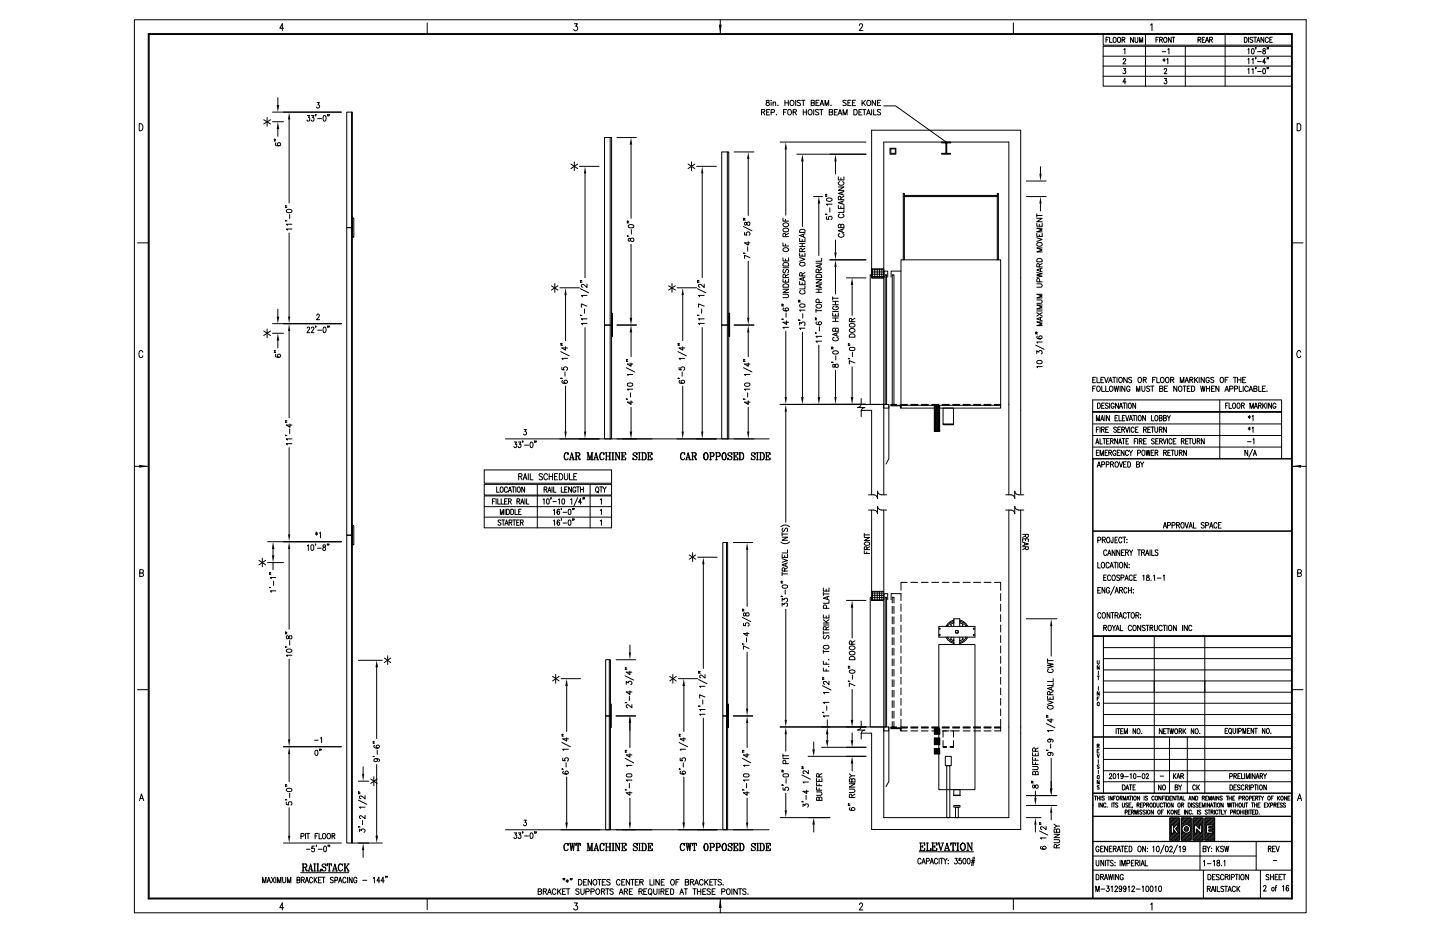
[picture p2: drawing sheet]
<svg xmlns="http://www.w3.org/2000/svg" width="432mm" height="279mm" viewBox="0 0 432 279" stroke-linecap="round" stroke-linejoin="round" font-family="sans-serif">
<g fill="none" stroke="#000" stroke-width=".3">
<path d="M40.3 5.9h351.4v267.7h-351.4zM44.4 10.1h343.1v259.4h-343.1zM44.6 10.1v259.2h342.9M44.7 10.3h342.6v259.2M85.1 8.5h-1.2l.8-1.4v2M128.1 6.9v3.2M172.2 7.1h.9l-.5 .8a.64 .64 0 0 1 .6 1 .64 .64 0 0 1-1.2-.1M216 5.9v4.2M257.7 7.6a.48 .48 0 0 1 .6-.5 .48 .48 0 0 1 .3 .8l-1 1.2h1.1M303.9 6.9v3.2M330.8 10.3v3.2h56.5M330.8 16.8h56.5"/>
<path d="M330.8 19.8h56.5M331.6 11.9h.5M332.5 11.2h-.9v1.5M332.7 11.2v1.5h.8M333.8 11.3l.5-.1 .4 .3v.9l-.3 .3-.6-.2zM335.2 11.3l.2-.1a.77 .77 0 0 1 .7 .8 .77 .77 0 0 1-.8 .7zM336.5 11.9h.7v-.6l-.7-.1v1.5M336.8 17.9l.3-.4 .5 .4-.9 1.2h.9M336.9 11.9l.4 .8M337 14.8l.3-.2v1.6M339.9 11.2v1.5l-.9-1.5v1.5M340.4 11.2l.1 1.5 .6-.2 .1-1.3"/>
<path d="M341.7 12.7v-1.5l.4 1.5 .5-1.5v1.5M343.5 10.3v3.2M343.5 13.9v11.9M345 7.5l.4-.4v2.1M346.6 11.9h.5M347.4 11.2h-.8v1.5M347.7 11.9h.8v-.6l-.8-.1v1.5M348.1 11.9l.5 .8M348.5 15.5h1.1M348.7 17.8l.6 .4M349.1 11.3h.1a.78 .78 0 0 1 .8 .5 .78 .78 0 0 1-.3 .9h-.5l-.2-.3zM349.1 17.5v1"/>
<path d="M349.3 17.8l-.6 .4M349.9 17.9l.3-.4v1.6M350.2 14.8l.3-.2v1.6M351.2 11.2v1.5l-.8-1.5v1.5M351.5 11.2h.8M351.9 11.2v1.5M355.4 13.9v11.9M359.2 11.9h.7l.1-.6-.8-.1v1.5M359.7 11.9l.4 .8M360.5 11.9h.5M361.3 11.2h-.8v1.5h.8M361.4 12.7l.5-1.5 .6 1.5"/>
<path d="M361.6 12.2h.7M362.7 11.9h.8l.1-.6-.9-.1v1.5M363.1 11.9l.5 .8M367.4 10.3v3.2M367.4 13.9v11.9M373.1 11.2a.77 .77 0 0 1 .9 .7 .77 .77 0 0 1-.9 .8zM374.2 14.8l.3-.2v1.6M374.2 17.9l.3-.4v1.6M374.4 11.2v1.5M375.4 14.6h.2a.88 .88 0 0 1 .5 .8 .88 .88 0 0 1-.5 .8l-.4-.7zM375.4 17.9l.4-.4v1.6M375.7 11.3l-.4-.1-.5 .1v.4l.9 .6-.2 .4-.7-.2"/>
<path d="M375.9 11.2h.9M376.3 11.2v1.5M376.6 14.3l-.1 .4M376.6 17.4l-.1 .3M376.9 12.7l.5-1.5 .4 1.5M377 12.2h.6M377.1 15.5h1.1M377.1 18.5h1.1M378.8 14.6v.5a.63 .63 0 0 1 .6 .4 .63 .63 0 0 1-.2 .7 .52 .52 0 0 1-.6-.5 .52 .52 0 0 1 .6-.5l.2-.6zM379 11.2v1.5l-.9-1.5v1.5M379.6 18.6h-1l.6-1.1v1.6M380.1 14.3h-.2h.2l-.2 .4"/>
<path d="M380.1 17.4h-.2h.2l-.2 .3M380.3 11.5a.48 .48 0 0 0-.6-.3 .48 .48 0 0 0-.3 .6l.2 .9h.6l.1-.3M380.4 14.3h-.2h.2l-.2 .4M380.4 17.4h-.2h.2l-.2 .3M380.7 11.9h.6M381.5 11.2h-.8v1.5h.8M387.3 13.9h-56.5v11.9h56.5M41.7 37.1a1.06 1.06 0 0 1 1.2 1 1.06 1.06 0 0 1-1.2 1.1zM79.1 35.9l2 1.3M80.1 35.2v2.6M81.1 35.9l-2 1.3M81.7 33.6h20.7"/>
<path d="M81.7 36.5h3.3M83.3 29.3v2.2M83.3 38.7v2.2M86.7 35.8v25.1M92.1 34.6h.8l-.4 .6 .4 .2v.7l-.5 .2-.4-.3M93.4 34.6h.7l-.4 .6 .4 .2v.7l-.5 .2-.3-.3M94.7 34.4v.4M95.1 30.7h.7l-.5 .7a.49 .49 0 0 1 .5 .8 .49 .49 0 0 1-.9-.1M95.2 35.6h1.2M97 34.7l.3-.1a.95 .95 0 0 1 .5 .9 .95 .95 0 0 1-.5 .8l-.3-.1-.1-.6zM98.3 34.4l-.1 .4M98.7 34.4h-.1h.1l-.1 .4"/>
<path d="M104 33.6h1.7v34.6h-1.7zM105.4 33.6v219.1M228.3 33.6l.9-.1 .1-.6h-1v1.6M228.9 33.6l.5 .9M229.9 30.1v.5a.61 .61 0 0 1 .7 .3 .61 .61 0 0 1-.2 .8l-.5-.1-.2-.4 .8-.6 .1-.4zM229.9 33.6h.6M230.8 32.9h-.9v1.6h.9M231.1 30.1h.1M231.2 33.7l.9-.1 .1-.7h-1v1.6M231.2 30.6v1.1M231.8 30.9l.4-.3h.3l.1 1.1M231.8 30.6v1.1"/>
<path d="M232.7 34.4h.2zM233.3 31.5v.2zM234.9 33.6h.6M235.4 30.1v1.6M235.4 30.8h1M235.9 32.9h-1v1.6M236.3 33l.3-.1a.85 .85 0 0 1 .8 .6 .85 .85 0 0 1-.3 .9l-.5 .1-.4-.4zM236.4 30.1v1.6M237.2 30.1h.1a.75 .75 0 0 1 .8 .8 .75 .75 0 0 1-1 .6l-.2-.9zM237.8 33.6l.9-.1 .1-.6h-1v1.6M238.3 33.6l.5 .9M238.6 30.1v1.6"/>
<path d="M240 30.2l-.3-.1-.7 .1 .1 .4 .8 .4 .1 .2v.3l-.3 .2-.7-.2M240.4 30.1h1M240.9 33.6h.9M240.9 30.1v1.6M240.9 32.9v1.6M241.8 32.9v1.6M242.5 33l.2-.1a.85 .85 0 0 1 .8 .5 .85 .85 0 0 1-.3 1 .8 .8 0 0 1-.9-.4 .8 .8 0 0 1 .2-1zM243.2 30.8l.9-.1 .1-.6h-1v1.6l1-.2v-.5l-.4-.2M244 32.9v1.6M244.7 30.8h.6M245.5 33l-.1-.1-.9 .1 .3 .5 .6 .4 .1 .3-.4 .3-.6-.3M245.6 30.1h-.9v1.6h.9"/>
<path d="M245.8 32.9h1M245.9 31.7l.6-1.6 .5 1.6M246 31.2h.8M246.3 32.9v1.6M247.4 31.7v-1.6l.5 1.6 .6-1.6v1.6M248.7 33.6l.8-.1 .1-.6h-.9v1.6h.6l.4-.3-.4-.6M249.1 31.6h.2zM250.2 33.6h.6M251.1 32.9h-.9v1.6h.9M251.3 34.5l.6-1.6 .6 1.6M251.5 34h.7M252.8 34.5v-1.6l.6 1.6 .6-1.6v1.6"/>
<path d="M253.7 30.2l-.3-.1-.7 .1 .1 .4 .9 .6v.3l-.3 .2-.7-.2M254.3 30.8h.5M255.2 30.1h-.9v1.6h.9M255.6 30.8h.6M256 32.9h.8a.93 .93 0 0 1 .2 1 .93 .93 0 0 1-1 .6zM256.5 30.1h-.9v1.6h.9M257.6 33.6h.5M258.5 32.9h-.9v1.6h.9M258.5 30.1v1.6M258.7 32.9h1M258.8 30.7l.7 1M259.2 32.9v1.6"/>
<path d="M259.5 30.1l-1 1.1M259.8 34.5l.6-1.6 .6 1.6M260.1 30.2l.2-.1a.75 .75 0 0 1 .8 .8 .75 .75 0 0 1-1 .6l-.2-.4zM260.1 34h.7M261.4 32.9v1.6M262 32.9v1.6h.8M262.6 30.1v1.6l-1.1-1.6v1.6M263.1 30.8h.6M264.1 30.1h-1v1.6h1M264.1 33l-.2-.1-.8 .1 .1 .4 .9 .6-.4 .5-.6-.3M265 31.7h3.6l15.1 10.9M330.8 22.9h56.5"/>
<path d="M336.9 20.6h.7l-.5 .6 .5 .1v.6l-.5 .2-.4-.3M337.7 24.6h-1l.6-1.1v1.6M349.1 20.9l.1-.3h.6v.4l-.7 1.1h.8M349.2 23.5h.6l-.3 .6a.5 .5 0 0 1 .4 .7 .5 .5 0 0 1-.8 .2v-.2M374.2 20.8l.3-.2v1.5M375.4 20.8l.4-.2v1.5M376.6 20.3l-.1 .4M377.1 21.4h1.1M378.8 20.6h.3a.9 .9 0 0 1-.1 1.5l-.4-.7zM380.1 20.3h-.2h.2l-.2 .4M380.4 20.3h-.2h.2l-.2 .4M389 37.1l.8 .1 .3 .4v1.1l-.3 .4-.8 .1z"/>
<path d="M82.3 42.2h.3M82.3 41.7l.3 .1M82.7 42.8l-.2 .5 .3 .4h1.2a.51 .51 0 0 0 .1-.8 .51 .51 0 0 0-.8 0 .51 .51 0 0 0 .1 .8h.3M171.2 49.2l2 1.3M172.2 48.5v2.6M173.2 49.2l-2 1.3M173.7 49.9h6M175.4 52v31.2M181.3 41.2h2.1v56.3h-2.1zM183 41.2v90.4M185 41.2h5.8M189.2 43.3v22.1"/>
<path d="M206.3 49.2l2.1 1.3M207.3 48.5v2.6M208.4 49.2l-2.1 1.3M208.9 49.9h5.9M210.6 52v31.2M216.4 45.6h2.1v51.9h-2.1zM218.1 45.6v86M220.1 45.6h6M224.4 47.7v16.9M233.9 42.6h25.8M235.6 44.8v19.7M238.9 46.2h20.8"/>
<path d="M240.6 48.4v19.5M243.9 58.9h2.7M247.6 58.8h.4M247.6 58.3v.1v-.1l.4 .1M247.9 59.6l.9-.2 .7 .4a.89 .89 0 0 1-.8 .6 .89 .89 0 0 1-.9-.6zM250.5 48.4v3.8M251.4 56h1.7l-1.7 1.1h1.7M251.4 53v.9h1.7v-.9M251.8 54.4l-.4 .4a.85 .85 0 0 0 .8 .8 .85 .85 0 0 0 .9-.8l-.5-.4M252.1 59.9v-1h-.6l-.1 1h1.7M252.1 53.3v.6M252.5 57.6v.7"/>
<path d="M253.1 57.4l-1.7 .6 1.7 .5M253.1 58.8l-1 .6M266.9 44.4h1.7v1.8h-1.7zM267.1 44.6h1.4v1.4h-1.4zM270.8 58h.4v19.9h-.4zM271.2 58.6h27.8v.3h-27.8zM282.4 42.6h2.7v.2h-1.2v3.2h1.2v.2h-2.7v-.2h1.2v-3.2h-1.2zM299 58h.4v19.9h-.4zM307.8 54.3h5.9M307.8 58.9h5.9M312 50v2.1M41.2 72.8h3.2"/>
<path d="M85.6 66.1v.2v-.2l.4 .2M85.6 62.1l.4 .1M85.6 61.7l.4 .1M85.9 63a.83 .83 0 0 1 1-.3 .83 .83 0 0 1 .6 .9l-.6 .2-1-.2zM86.7 69.8v25.1M86.9 64.3v1.2M87.5 68.7h-1.6l.3 .3M87.5 67.2h-1.6l.3 .4M104 68.2h1.7v92.2h-1.7zM105.7 65.4h.4v5.7h-.4zM188.1 70.7v.2v-.2l.5 .2M188.1 66.7v.2v-.2l.5 .2"/>
<path d="M188.1 66.3l.5 .1M188.5 71.5v.7h.4a.66 .66 0 0 1 .4-.7 .66 .66 0 0 1 .8 .2l-.1 .5a.7 .7 0 0 1-.8 .1 .7 .7 0 0 1-.3-.8zM188.5 67.6a.83 .83 0 0 1 1-.4 .83 .83 0 0 1 .5 1l-.7 .1-.8-.1zM189.2 73.2v22M189.3 68.8v1.4M222.9 67.9l2.6 1.3M223 75.9v.1v-.1l.4 .1M223 65.9v.1v-.1l.4 .1M223 65.4v.2v-.2l.4 .2M223.3 69.7v.7h.6a.55 .55 0 0 1 .1-.8 .55 .55 0 0 1 .8 .1 .55 .55 0 0 1-.2 .8M223.4 66.6v.8h.4a.61 .61 0 0 1 .3-.7 .61 .61 0 0 1 .8 .2l-.1 .6-.4 .1-.5-.8zM224.2 74v1.3"/>
<path d="M224.4 72.4v1.1l-1.1-.7h1.6M224.4 78.3v16.9M224.9 77.2l-1.6-.7v1M234.8 74.7a.91 .91 0 0 1 .9-.5 .91 .91 0 0 1 .8 .8 .91 .91 0 0 1-1 .4 .91 .91 0 0 1-.7-.7zM234.8 77.3v.9h1.7v-.9M234.8 72.8v.9h1.7M234.8 65.4v.9h1.7M234.9 68.7l.3-.3h.9a.56 .56 0 0 1 .4 .7 .56 .56 0 0 1-.7 .4l-.8-.1-.2-.3zM234.9 67.1a.85 .85 0 0 1 1-.3 .85 .85 0 0 1 .5 .8 .83 .83 0 0 1-1 .4 .83 .83 0 0 1-.5-.9zM235 78.8h1.2l.3 1h-1.7zM235.5 71v-1h-.6l-.1 1h1.7M235.5 65.7v.6"/>
<path d="M235.5 73.2v.5M235.5 77.6v.6M236.5 69.9l-1 .5M239.8 77.2l1.6 .5-1.6 .6M239.8 75.9v.9h1.6v-.9M239.8 71.5v.9h1.6v-.9M239.8 73.9h1.6M239.8 73h1.6M240.1 78.7h1.1l.2 .8a.83 .83 0 0 1-1 .3 .83 .83 0 0 1-.5-.9zM240.1 68.7l1.1 .1 .2 .9h-1.6l.1-.7zM240.5 75.4v-.8l-.5-.2-.2 1h1.6M240.5 71.8v.6"/>
<path d="M240.5 73v.9M240.5 76.3v.5M240.9 70.3v.7M241.4 70.1l-1.6 .5 1.6 .6M241.4 74.4l-.9 .5M244.7 78.9h1.7M245.5 61v15.6M245.9 79.5v.7M246.4 79.2l-1.7 .6 1.7 .6M246.4 77.5v.8h-1.7M247.6 64.2v.1v-.1l.4 .1M247.8 64.9v.8l.8 .1-.1-.8 .8-.1 .2 .5-.3 .4"/>
<path d="M248.8 77.9h10.9M248.8 62.3v1.3M249.5 61.2h-1.7l.4 .4M250.5 72v3.7M251.4 61.6v.9h1.7v-.9M251.8 70l-.3 .2a.78 .78 0 0 0 .7 1 .78 .78 0 0 0 .8-1l-.4-.2M251.8 64.2a.56 .56 0 0 0-.4 .6 .56 .56 0 0 0 .6 .5h.4a.56 .56 0 0 0 .7-.4 .56 .56 0 0 0-.5-.7M252.1 67.6l.4-.4 .6 .4v.6h-1.7l.1-.9 .6 .1v.8M252.1 61.9v.6M252.5 60.4v.7M252.5 68.8v.7M253.1 68.6l-1.7 .6 1.7 .6"/>
<path d="M253.1 62.8v.9h-1.7M253.1 60.2l-1.7 .6 1.7 .5M310.9 71.3l1.6 .5-1.6 .6M310.9 69.9v1h1.6v-1M310.9 66.9v.9h1.6v-.9M310.9 65.4h1.6l-1.6 1.1h1.6M310.9 64.6h1.6M310.9 64.1v1M311.1 77.6a.87 .87 0 0 1 1-.1 .87 .87 0 0 1 .4 1h-1.6zM311.1 72.8l1.1-.1a.57 .57 0 0 1 .3 .7 .57 .57 0 0 1-.6 .4l-.9-.2zM311.7 67.2v.6M311.7 70.4v.5"/>
<path d="M312 61v2.2M312.5 74.3h-1.6l1.6 .6-1.6 .6h1.6M312.5 68.4h-1.6l1.6 .5-1.6 .6h1.6M312.5 79l-.8 .5M387.5 72.8h3.2M79.1 99.2l2 1.4M80.1 98.6v2.7M81.1 99.2l-2 1.4M81.7 97h20.7M81.7 99.9h3.3M83.3 92.7v2.2M86.7 99.2v26"/>
<path d="M92.1 98.4l.1-.3 .4-.1 .3 .5-.9 1.2h.9M93.4 98.4l.1-.3 .4-.1 .2 .5-.8 1.2h.8M94.7 97.8v.4M95 94.6l.1-.3a.46 .46 0 0 1 .7 .1 .46 .46 0 0 1-.2 .7l-.7 .7h.9M95.2 99h1.2M97 98.1l.3-.1a.95 .95 0 0 1 .5 .9 .95 .95 0 0 1-.5 .8h-.3l-.1-.7zM98.3 97.8l-.1 .4M98.7 97.8h-.1h.1l-.1 .4M165.4 85.7l1.9 1.3M166.4 85v2.6M167.3 85.7l-1.9 1.3M167.9 86.3h5.8"/>
<path d="M169.6 88.5v13.6M174 86.5l2.5 1.3M174.1 94.5l.4 .1M174.1 84.5v.2v-.2l.4 .2M174.1 84.1v.1v-.1l.4 .1M175.3 92.6v1.3M175.4 98.2v31.2M176 96.9h-1.7l.4 .5M176 95.6h-1.7l.4 .3M176 91.8l-1.7-.7v1M176 88.6h-1.7l.4 .4M176 85.2v1l-1.1-.9h-.4l-.2 .5 .5 .3"/>
<path d="M181.3 97.5h2.1v34.1h-2.1zM183.4 93.9h.2v7h-.2zM185 97.5h5.8M189.2 99.7v7.2M200.5 85.7l2 1.3M201.5 85v2.6M202.5 85.7l-2 1.3M203 86.3h5.9M204.7 88.5v13.6M209.1 86.5l2.6 1.3M209.2 94.5l.4 .1M209.2 84.5v.2v-.2l.4 .2"/>
<path d="M209.2 84.1v.1v-.1l.4 .1M210.4 92.6v1.3M210.6 98.2v31.2M211.2 96.9h-1.7l.3 .5M211.2 95.6h-1.7l.3 .3M211.2 91.8l-1.7-.7v1M211.2 88.6h-1.7l.3 .4M211.2 85.2v1l-1.1-.9h-.5l-.1 .5 .4 .3M216.4 97.5h2.1v34.1h-2.1zM218.5 93.9h.3v7h-.3zM220.1 97.5h6M224.4 99.7v7.2"/>
<path d="M234.5 95.7l.4 .1M234.5 91.6v.2v-.2l.4 .2M234.5 91.2v.2v-.2l.4 .2M234.8 88.2h1.2l.5 .4-.3 .6h-1.4M234.8 86.7h1.7l-1.7 1h1.7M234.8 83.7v.9h1.7v-.9M234.8 80.3h1.7M234.9 85.3a.94 .94 0 0 1 1-.2 .94 .94 0 0 1 .6 1h-1.7zM235 92.4h-.1a.83 .83 0 0 0 .6 .9 .83 .83 0 0 0 1-.5l-.3-.4-.7 .1v.5l.4 .2M235 80.8l-.2 .3 .2 .7 .5-.2 .3-.7 .4-.1 .3 .3-.3 .7M235.5 83.2v-.9h-.6l-.1 .9h1.7M235.5 84v.6"/>
<path d="M235.6 99.3v19.7M235.7 93.8v1.3M235.9 96.2v1.1l-1.1-.7h1.7M236.5 98.1h-1.7l.3 .4M236.5 82.2l-1 .5M239.5 95.9l.4 .1M239.5 90.4v.2v-.2l.4 .2M239.5 90v.2v-.2l.4 .2M239.8 97.5v-.9l.6 .4 .1-.4 .5-.1 .4 .3v.7h-.3M239.8 84.4v.9h1.6v-.9M240 91.2h1.1l.3 .2v.5l-.7 .2-.7-.1-.2-.3zM240.1 87.1a.53 .53 0 0 0-.3 .6 .53 .53 0 0 0 .6 .4l1-.2v-.6l-.4-.2"/>
<path d="M240.5 82.7v-.8l-.5-.2-.2 .3v.7h1.6M240.5 84.8v.5M240.6 99.6v19.4M240.7 94.1v1.2M240.9 83.3v.7M241.4 98.4h-1.6l.2 .4M241.4 93h-1.6l.2 .3M241.4 85.7v.9h-1.6M241.4 83.1l-1.6 .6 1.6 .5M241.4 81.7l-.9 .5M244.5 99.8l.4 .1M244.5 95.8v.1v-.1l.4 .1"/>
<path d="M244.5 95.3v.2v-.2l.4 .2M244.7 83.8h1.7l-1.7 1h1.7M244.7 93.1h1.7M244.7 92.6v1M244.7 87.6h1.7M244.7 86.7h1.7M244.8 91.4a.85 .85 0 0 1 1-.2 .85 .85 0 0 1 .5 .8 .83 .83 0 0 1-1 .4 .83 .83 0 0 1-.5-1zM244.8 82.5a.93 .93 0 0 1 1.1-.3 .93 .93 0 0 1 .5 1h-1.7zM244.9 96.5l-.1 .1a.83 .83 0 0 0 .6 .9 .83 .83 0 0 0 1-.6 .47 .47 0 0 0-.4-.5 .47 .47 0 0 0-.6 .5 .47 .47 0 0 0 .5 .5M245.5 81.7l-.1-.8-.5-.1-.2 .9h1.7M245.5 86.7v.9M245.6 90.7l-.1-.9-.6-.1-.2 1h1.7"/>
<path d="M245.7 98v1.2M245.9 85.3v.8M246.4 85.2l-1.7 .6 1.7 .5M246.4 80.7l-.9 .5M249.7 93.8v.9h1.7v-.9M249.7 96.4h1.7M249.7 95.3h1.7M249.7 93.4h1.7M249.7 91.4h1.7M249.7 90.3h1.7M249.7 89.4h1.7M249.7 89v.9"/>
<path d="M250.1 91.8a.56 .56 0 0 0-.4 .7 .56 .56 0 0 0 .7 .4 .63 .63 0 0 0 .9-.2 .63 .63 0 0 0-.3-.9h-.3v.4M250.5 98.7l.1-.3h.6l.2 .9h-1.7l.2-.9 .5 .1 .1 .8M250.5 80v8.1M250.5 90.3v1.1M250.5 94.1v.6M250.5 95.3v1.1M250.8 99.9v.8M251.4 99.7l-1.7 .5 1.7 .6M253.8 83.3h5.9M254.8 98.8a.83 .83 0 0 1 1-.3 .83 .83 0 0 1 .5 .9 .85 .85 0 0 1-1 .3 .85 .85 0 0 1-.5-.9zM254.8 97.2a.85 .85 0 0 1 .9-.3 .85 .85 0 0 1 .6 .9l-.4 .2h-.8l-.4-.4zM255.4 96.4v-.8l-.6-.1-.1 .9h1.7"/>
<path d="M255.5 85.4v9.2M256.4 95.4l-1 .5M260.9 82.4h.5v.9h3.6v37.9h-4.1zM261.4 83.3v-44.3h44.7v109.3M261.4 80.9h3.6M261.4 81.5h3.6M261.4 82.2h3.6M261.4 82.9h3.6M261.4 80.6h3.6v2.7h-3.6zM261.6 80.6v2.7M262.3 80.6v2.7M263.1 80.6v2.7"/>
<path d="M263.7 80.6v2.7M264.4 80.6v2.7M265 83.3v-40.7h37.5v105.7M265.1 83.1v-1.8h1.1v1.8M265.4 82.4h.5v38.8h-.5zM267.5 82.4h.6v38.8h-.6zM270.2 81.3h-3v1.8M310.6 100v.2v-.2l.5 .2M310.6 99.6v.1v-.1l.5 .1M310.9 89.9h1.2l.4 .4-.2 .5-1.4 .1M310.9 85.1h1.2l.4 .4-.2 .5-1.4 .1M310.9 81.7l1.6 .3-1.6 .5 1.6 .3-1.6 .3"/>
<path d="M310.9 93.7l1.6 1M310.9 93.2h1.6M311.7 80v-.7l-.6-.3-.2 .3v.7h1.6M311.7 84.5v-.8l-.6-.2-.2 1h1.6M312 80.6v.7M312 95.2v.7M312.5 96.5h-1.6l1.6 .6-1.6 .5h1.6M312.5 95l-1.6 .6 1.6 .6M312.5 91.4h-1.6l1.6 .6-1.6 .6h1.6M312.5 88.2h-1.6l1.6 .5-1.6 .6h1.6M312.5 80.3l-1.6 .6 1.6 .6M312.5 93.7l-1.6 1"/>
<path d="M42.8 105.6a.62 .62 0 0 0-.7-.5 .62 .62 0 0 0-.4 .8v.5a.61 .61 0 0 0 .4 .8 .61 .61 0 0 0 .7-.5M82.3 105.6l.3 .1M82.3 105.2h.3M82.7 106.3l-.2 .3a.88 .88 0 0 0 .9 .5 .88 .88 0 0 0 .8-.5 .47 .47 0 0 0-.5-.4 .47 .47 0 0 0-.5 .4 .47 .47 0 0 0 .5 .5M83.3 102.1v2.2M168.1 105.4l2.6 1.3M168.2 113.4l.5 .1M168.2 103.4v.1v-.1l.5 .1M168.2 103v.1v-.1l.5 .1M168.5 110.2v.6l.7 .1a.55 .55 0 0 1 0-.8 .55 .55 0 0 1 .8 .1 .55 .55 0 0 1-.2 .8M168.7 114l-.2 .4 .1 .3 1.3 .2a.51 .51 0 0 0 .1-.8 .51 .51 0 0 0-.8 0 .51 .51 0 0 0 .1 .8h.3M169.4 111.5v1.3"/>
<path d="M169.6 104v1l-1.1-.7h1.7M169.6 115.7v13.7M170.2 107.4h-1.7l.3 .5M187.8 110.2l2.5 1.3M187.9 119.6l.3 .1M187.9 108.2v.2v-.2l.3 .2M187.9 107.8l.3 .1M188.1 115l1-.2 .6 .2v.2a.89 .89 0 0 1-.7 .6 .89 .89 0 0 1-.9-.4zM189.1 117.8v1.2M189.2 108.8v1l-1.1-.7h1.6M189.7 116.7h-1.6l.3 .3M189.7 112.3h-1.6l.3 .3"/>
<path d="M203.3 105.4l2.5 1.3M203.4 113.4l.4 .1M203.4 103.4v.1v-.1l.4 .1M203.4 103v.1v-.1l.4 .1M203.6 110.2v.6l.7 .1a.55 .55 0 0 1 0-.8 .55 .55 0 0 1 .8 .1 .55 .55 0 0 1-.1 .8M203.9 114l-.3 .4 .1 .3 1.4 .2a.51 .51 0 0 0 0-.8 .51 .51 0 0 0-.7 0 .51 .51 0 0 0 .1 .8h.2M204.6 111.5v1.3M204.7 104v1l-1.1-.7h1.7M204.7 115.7v13.7M205.3 107.4h-1.7l.4 .5M222.9 110.2l2.6 1.3M223 119.6l.4 .1"/>
<path d="M223 108.2v.2v-.2l.4 .2M223 107.8l.4 .1M223.4 115l.8-.2 .6 .2 .1 .2a.77 .77 0 0 1-.9 .6 .77 .77 0 0 1-.6-.8zM224.2 117.8v1.2M224.4 108.8v1l-1.1-.7h1.6M224.9 116.7h-1.6l.2 .3M224.9 112.3h-1.6l.2 .3M245.5 103.5v15.5M246.4 102.3h-1.7l.3 .4M246.4 100.8h-1.7l.3 .5M249.4 108.5v.2v-.2l.5 .2M249.4 104.5v.1v-.1l.5 .1"/>
<path d="M249.4 104.1v.1v-.1l.5 .1M249.8 109.3v.8h.5l.1-.5a.48 .48 0 0 1 .8-.3 .48 .48 0 0 1 0 .8 .48 .48 0 0 1-.8-.4l-.1-.4zM249.8 105.4l.8-.2 .8 .4a.9 .9 0 0 1-.9 .6 .9 .9 0 0 1-.8-.6zM250.1 101.2a.52 .52 0 0 0-.4 .6 .52 .52 0 0 0 .7 .4 .64 .64 0 0 0 .8-.2 .64 .64 0 0 0-.1-.8h-.1M250.5 111v8M250.6 106.7v1.2M254.4 107.4v.2v-.2l.4 .2M254.4 103.5v.1v-.1l.4 .1M254.4 103v.2v-.2l.4 .2M254.8 104.3l1.2-.2 .4 .5-.4 .5h-1l-.2-.2zM254.8 100.4a.9 .9 0 0 1 1-.3 .9 .9 0 0 1 .6 1h-1.7zM255.5 110v9"/>
<path d="M255.6 105.6v1.3M256.4 108.8l-1.7-.7v1M258.2 119.5l-.1 2.2-1 .5h2.2l-.9 .5-.2 2.2M310.6 103.5l2.5 1.2M310.9 106v-.8l.6 .4a.53 .53 0 0 1 .8-.4 .53 .53 0 0 1 0 .9M311.1 100.8l-.2 .2a.77 .77 0 0 0 .8 .7 .77 .77 0 0 0 .7-.9 .48 .48 0 0 0-.7 0 .48 .48 0 0 0 0 .7l.3 .1M311.1 108.1h1.2l.2 .4a.84 .84 0 0 1-.8 .6 .84 .84 0 0 1-.8-.6zM312.5 109.9h-1.6l.2 .3M312.5 102.5h-1.6l.2 .4M327.7 113.9h.5M327.7 116.5h.5M328.5 113.1h-.8v1.6h.8"/>
<path d="M328.5 115.7h-.8v1.6M328.9 116l.4-.3a.77 .77 0 0 1 .7 .9 .77 .77 0 0 1-.9 .7l-.3-.5zM328.9 113.1v1.6h.9M330.1 113.9h.5M330.4 115.7v1.6h.8M331 113.1h-.9v1.6h.9M331.2 113.1l.5 1.6 .6-1.6M331.6 115.7v1.6h.8M332.4 114.7l.6-1.6 .5 1.6M332.7 114.1h.6M332.7 116l.4-.3a.77 .77 0 0 1 .7 .9 .77 .77 0 0 1-.9 .7l-.2-.5zM333.7 113.1h.9"/>
<path d="M334.1 115.7l.3 1.6 .4-1.6 .3 1.6 .3-1.6M334.1 113.1v1.6M334.9 113.1v1.6M335.5 113.3a.72 .72 0 0 1 1.1 .5 .72 .72 0 0 1-.9 .8l-.3-.6zM335.9 115.7v1.6M337.3 115.7v1.6l-.9-1.6v1.6M338 113.1v1.6l-1-1.6v1.6M338.8 116.2a.52 .52 0 0 0-.6-.5 .52 .52 0 0 0-.4 .6v.5a.52 .52 0 0 0 .5 .6 .52 .52 0 0 0 .5-.6h-.3M339.3 113.3l-.3-.2-.6 .2 .3 .5 .6 .2v.6l-.5 .1-.4-.2M340.8 117.3v-1.6l.5 1.6 .5-1.6v1.6M341.5 113.2a.73 .73 0 0 1 .8 .7 .73 .73 0 0 1-.8 .7l-.3-.6zM342.4 115.7v1.1l.4 .5h.4l.1-.5v-1.1"/>
<path d="M342.8 113.9l.8-.1 .1-.4-.3-.3h-.6v1.6M343.2 113.9l.5 .8M344.8 116l-.4-.3-.5 .1v.5l.6 .3 .3 .5-.4 .2-.6-.2M345 115.7h1M345.5 115.7v1.6M345.6 113.9h.6M346.5 113.1h-.9v1.6M346.9 113.1v1.6h.8M347.7 116.5l.9-.1 .1-.5-1-.2v1.6l1-.1v-.4l-.3-.3M348.1 113.3a.72 .72 0 0 1 1 .5 .72 .72 0 0 1-.9 .8l-.2-.6zM349.2 116.5h.6M349.6 113.3l.6-.2 .3 .4v.8l-.3 .4h-.4l-.3-.4z"/>
<path d="M350.1 115.7h-.9v1.6h.9M351 113.9l.9-.1 .1-.5-1-.2v1.6M351.5 113.9l.5 .8M352.9 115.7v1.6l-.9-1.6v1.6M353.7 115.7l.6 .3 .1 .9a.56 .56 0 0 1-.6 .5 .56 .56 0 0 1-.5-.6v-.5zM353.9 114.7v-1.6l.5 1.6 .6-1.6v1.6M354.8 115.7h.9M355.2 115.7v1.6M355.3 114.7l.6-1.6 .5 1.6M355.5 114.1h.7M356 116.5h.5M356.8 113.9l.7-.1 .2-.4-.3-.3h-.6v1.6"/>
<path d="M356.9 115.7h-.9v1.6h.9M357.2 113.9l.5 .8M357.3 115.7h.5l.4 .5v.7l-.4 .4h-.5zM358.2 113.1v1.6M358.6 113.8l.6 .9M359.2 113.1l-1 1M359.6 113.1v1.6M360 115.7l.3 1.6 .4-1.6 .3 1.6 .4-1.6M361.1 113.1v1.6l-.9-1.6v1.6M361.8 116.5h.9M361.8 115.7v1.6M362.6 113.5a.53 .53 0 0 0-.6-.4 .53 .53 0 0 0-.4 .6v.3a.53 .53 0 0 0 .5 .7 .53 .53 0 0 0 .5-.7h-.3"/>
<path d="M362.7 115.7v1.6M363.3 116.5h.5M364 113.3l-.4-.2-.5 .2v.4l.7 .3a.47 .47 0 0 1-.1 .7 .47 .47 0 0 1-.6-.2M364.2 115.7h-.9v1.6h.9M365.5 115.7v1.6l-.9-1.6v1.6M365.8 119.9v17.6M365.9 113.3a.72 .72 0 0 1 1.1 .5 .72 .72 0 0 1-.9 .8l-.3-.6zM367.3 117.3l.6-1.6 .5 1.6M367.4 113.9h.6M367.5 116.8h.7M368.3 113.1h-.9v1.6M368.7 116.6l.9-.1 .1-.6-1-.2v1.6"/>
<path d="M369.8 113.1h1M370.2 116.6l.8-.1 .1-.6-.9-.2v1.6M370.3 113.1v1.6M371.1 113.9h1M371.1 113.1v1.6M371.6 115.7v1.6h.8M372.1 113.1v1.6M372.6 113.9h.6M372.8 115.7v1.6M373.5 113.1h-.9v1.6h.9M374.3 116.2a.56 .56 0 0 0-.6-.5 .56 .56 0 0 0-.5 .6v.5a.56 .56 0 0 0 .5 .6 .56 .56 0 0 0 .6-.5M374.6 117.3l.5-1.6 .6 1.6"/>
<path d="M374.7 116.8h.7M376 116.5l.8-.1 .1-.5-.9-.2v1.6l.9-.1v-.4l-.3-.3M377.4 115.7v1.6h.8M378.5 116.5h.6M379.5 115.7h-1v1.6h1M379.8 117.3h.2zM390.1 105.6a.62 .62 0 0 0-.8-.5 .62 .62 0 0 0-.4 .8v.5a.61 .61 0 0 0 .4 .8 .61 .61 0 0 0 .8-.5M40.3 139.8h4.1M85.6 130.5v.1v-.1l.4 .1M85.6 126.5v.2v-.2l.4 .2M85.6 126.1v.1v-.1l.4 .1M86.7 134.2v26"/>
<path d="M86.9 128.6v1.4M87 127.1v1l-1.1-.7h1.6M87.5 133h-1.6l.3 .3M87.5 131.6h-1.6l.3 .3M151.6 131.6h79M154.2 132.5h.7l-.4 .7 .4 .1v.6l-.5 .3-.3-.3M155.4 132.5h.8l-.4 .7 .4 .1v.6l-.5 .3-.3-.3M156.8 132.2l-.1 .5M157.1 128.8h.7l-.4 .6a.52 .52 0 0 1 .5 .7 .52 .52 0 0 1-.9 0M157.3 133.4h1.2M159.1 132.6l.2-.1a.95 .95 0 0 1 .6 .8 .95 .95 0 0 1-.6 .9l-.2-.1-.2-.7zM160.4 132.2l-.1 .5"/>
<path d="M160.8 132.2h-.2h.2l-.2 .5M169.8 135.7a1.3 1.3 0 0 0 0 2.1M170.3 136v.3v-.6v.3l-.4-.3a1.1 1.1 0 0 0-.8 1.1 1.1 1.1 0 0 0 .8 1l.4-.5M170.7 137.8h.5M170.9 137.8l.5-2.1 .6 2.1M171 137.2h.8M171.4 136l.6 1.8M171.7 137.8h.5M172.5 135.7l1.3 .2-.1 .8h-.9M172.5 137.8h.6M172.7 135.7v2.1M172.8 135.7v2.1"/>
<path d="M173.2 136.7l.5 1h.3M173.4 136.8l.3 1h.2l.1-.2M173.5 135.7l.3 .4-.3 .6M176 137.8h.5M176 135.7h.4l.5 1.9M176.3 137.8v-2.1l.6 2.1 .6-2.1v2.1M177.2 137.8h.6M177.5 135.7h.3M177.5 135.7v2.1M178.1 137.8h.4M178.1 137.8l.6-2.1 .6 2.1M178.3 137.2h.8"/>
<path d="M178.7 136l.5 1.8M179 137.8h.5M180.4 135.7a1.3 1.3 0 0 0 0 2.1M181 136l.1 .3v-.6l-.1 .3-.4-.3a1.1 1.1 0 0 0-.8 1.1 1.1 1.1 0 0 0 .8 1l.5-.5M181.5 137.8h.5M181.5 135.7h.5M181.8 135.7v2.1M181.9 135.7v2.1M181.9 136.7h.9M182.5 137.8h.6M182.5 135.7h.6M182.8 135.7v2.1"/>
<path d="M182.9 135.7v2.1M183.5 137.8h.6M183.5 135.7h.6M183.7 135.7v2.1M183.8 135.7v2.1M184.4 137.8h.5M184.4 135.7h.3l1.1 2M184.7 135.7v2.1M185.5 135.7h.4M185.8 135.7v2.1l-1.1-1.9M186.3 135.7h1.3v.6l-.1-.6M186.3 137.8h1.3v-.6l-.1 .6"/>
<path d="M186.5 135.7v2.1M186.6 136.7h.5M186.6 135.7v2.1M187.1 136.3v.9M189.2 120.1v1.1l-1.1-.6h1.6M189.2 122.1v7.3M189.8 136.2l1.1 .7 .1 .7-.4 .2a.6 .6 0 0 1-.8-.6v.6l.1-.2M190.9 136l.1-.3v.6a.6 .6 0 0 0-.5-.6 .6 .6 0 0 0-.7 .5l1.2 1M191.4 137.8h.6M191.4 135.7h.6M191.7 135.7v2.1M191.8 135.7v2.1"/>
<path d="M192.4 135.7l1.1 .1 .2 .4-.1 1.4-.4 .2h-.8M192.6 135.7v2.1M192.7 135.7v2.1M193.2 135.7a1.3 1.3 0 0 1 0 2.1M194.1 135.7h1.4v.6l-.1-.6M194.1 137.8h1.4v-.6l-.1 .6M194.4 135.7v2.1M194.5 136.7h.5M194.5 135.7v2.1M195 136.3v.9M204.6 135.7a1.3 1.3 0 0 0 0 2.1M205.2 136l.1 .3v-.6l-.1 .3-.4-.3a1.1 1.1 0 0 0-.8 1.1 1.1 1.1 0 0 0 .8 1l.5-.5"/>
<path d="M205.7 137.8h.4M205.7 137.8l.6-2.1 .6 2.1M205.9 137.2h.8M206.3 136l.5 1.8M206.6 137.8h.5M207.3 135.7l1.4 .2-.1 .8h-.9M207.3 137.8h.6M207.6 135.7v2.1M207.7 135.7v2.1M208.1 136.7l.5 1h.3M208.3 136.8l.2 1h.3l.1-.2M208.4 135.7l.3 .4-.3 .6"/>
<path d="M211.6 135.7a1.16 1.16 0 0 0-.6 1.1 1.16 1.16 0 0 0 .8 1 1.16 1.16 0 0 0 .6-1.1 1.16 1.16 0 0 0-.8-1 1.35 1.35 0 0 0 0 2.1M211.8 135.7a1.35 1.35 0 0 1 0 2.1M212.8 135.7h.9l.4 .4-.1 .6-.9 .1M212.8 137.8h.6M213 135.7v2.1M213.1 135.7v2.1M213.7 135.7l.3 .4v.6l-.3 .1M214.5 135.7h1.1l.4 .4-.2 .6-.9 .1M214.5 137.8h.6M214.8 135.7v2.1M214.9 135.7v2.1M215.6 135.7l.3 .4-.1 .6-.2 .1"/>
<path d="M217.1 135.7a1.16 1.16 0 0 0-.6 1.1 1.16 1.16 0 0 0 .8 1 1.35 1.35 0 0 0 0-2.1 1.24 1.24 0 0 0-.2 2.1M217.3 135.7a1.52 1.52 0 0 1 0 2.1M218.3 136.2l1.1 .7 .1 .7-.5 .2a.6 .6 0 0 1-.7-.6v.6l.1-.2M219.4 136l.1-.3v.6a.6 .6 0 0 0-.6-.6 .6 .6 0 0 0-.6 .5l1.2 1M219.9 135.7h1.3v.6l-.1-.6M219.9 137.8h1.3v-.6l-.1 .6M220.1 135.7v2.1M220.2 136.7h.5M220.2 135.7v2.1M220.7 136.3v.9M221.6 135.7h.8a1.2 1.2 0 0 1 0 2.1h-.8M221.8 135.7v2.1"/>
<path d="M221.9 135.7v2.1M222.4 135.7a1.3 1.3 0 0 1 0 2.1M224.4 120.1v1.1l-1.1-.6h1.6M224.4 122.1v7.3M225.3 136.2l1.1 1-.2 .6h-.7l-.2-.6v.6l.1-.2M226.3 136l.1-.3v.6a.6 .6 0 0 0-.4-.6 .6 .6 0 0 0-.7 .3l.1 .5 1 .7M226.8 137.8h.6M226.8 135.7h.6M227.1 135.7v2.1M227.2 135.7v2.1M227.8 135.7h.8a1.2 1.2 0 0 1 0 2.1h-.8M228 135.7v2.1"/>
<path d="M228.1 135.7v2.1M228.6 135.7a1.3 1.3 0 0 1 0 2.1M229.5 135.7h1.4v.6l-.1-.6M229.5 137.8h1.4v-.6l-.1 .6M229.8 135.7v2.1M229.9 136.7h.5M229.9 135.7v2.1M230.4 136.3v.9M233.9 121.2h25.8M235.6 123.4v33.1M258.2 121.2h6.8v27.1M258.2 123h3.2v25.3"/>
<path d="M265 121.2h1.5v1.1h-1.5zM266.5 121.2v16.3l-.8 1.6M267.1 121.5h3.1v.8h-.2v-.6h-2.9zM268.9 121.2h-1.8v.3h1.8M270 121.5h2.1M270 121.2h2.1M270.2 121.2v-43.3h29.9v43.3M273.1 121.5h2.2M273.1 121.2h2.2M276.3 121.5h2.1M276.3 121.2h2.1M279.4 121.5h2.1"/>
<path d="M279.4 121.2h2.1M280.2 121.8v7.5zM280.2 129.3h.1M280.2 121.8h.1M280.2 121.8v7.5M280.2 121.8l.3 .1M280.5 129.2h.1M280.5 121.8l.1 7.5zM280.5 129.2l-.3 .1M280.6 129.2h.1M280.6 121.8h.1M280.6 129.2h.2"/>
<path d="M280.8 129.2h.1M280.8 121.8l-.2 .1M280.8 121.8v7.5zM280.8 129.3h.1M280.8 121.8h.1M280.8 121.8v.1M280.9 129.2h.2M281.1 121.8v7.5zM281.1 129.2h.1M281.1 129.3h.1M281.1 121.8h.1M281.1 121.8l-.2 .1"/>
<path d="M281.2 129.2h.1M281.2 121.8l.1 .1M281.3 129.2h.1M281.3 121.8l.1 7.5zM281.4 129.2h.1M281.4 121.8h.1M281.4 129.2l.3 .1M281.7 129.3h.1M281.7 121.8h.1M281.7 121.8v7.5M281.7 121.8l-.3 .1M281.8 121.8v7.5z"/>
<path d="M281.8 129.3h.1M282.5 121.5h2.1M282.5 121.2h2.1M282.8 122.3h3.1v4.9h-3.1zM282.8 127.2h3.1v.1h-3.1zM285.7 121.5h2.1M285.7 121.2h2.1M288.8 121.5h2.1M288.8 121.2h2.1M291.9 121.5h2.1M291.9 121.2h2.1M295.1 121.5h2.1"/>
<path d="M295.1 121.2h2.1M298.2 121.2h1.9v1.1h-29.9v-.8h29.9h-1.9M327.7 137.5h59.6M327.7 123.4h56.6M327.7 123.6h56.6M327.7 127.1h56.6M327.7 130.6h56.6M327.7 134h56.6M327.7 137.5v131.7M327.7 137.6h59.6M328.6 133.1l.4-1.6 .5 1.6M328.8 126.2v-1.7l.5 1.7 .4-1.7v1.7"/>
<path d="M328.8 135.7h.5M328.8 128.8h.5M328.8 132.6h.6M329.1 120.8a.81 .81 0 0 1 .9 .8 .81 .81 0 0 1-.9 .8zM329.2 139.5h.7M329.5 128h-.7v1.6M329.5 135h-.7v1.6h.7M329.9 131.5v1.6h.6M329.9 136.6v-1.6l.5 1.6 .5-1.6v1.6M329.9 128v1.6M330 126.2l.5-1.7 .5 1.7M330.2 125.6h.6"/>
<path d="M330.3 128.8l.7-.1 .1-.5-.8-.2v1.6M330.4 139.3l.7-.1 .1-.6-.8-.2v1.6M330.4 121.6h.5M330.7 128.8l.4 .8M330.7 131.5h.9M331.1 120.8h-.7v1.6h.7M331.1 131.5v1.6M331.3 124.5v1.7M331.4 135.7h.4M331.6 128.8h.5M331.7 139.3l.8-.1v-.7l-.8-.1v1.6M331.8 132.2h.5"/>
<path d="M332.1 135h-.7v1.6h.7M332.3 121.1l-.6-.3-.2 .3 .1 .2a.72 .72 0 0 1 .5 1l-.4 .1-.2-.2M332.4 128h-.8v1.6h.8M332.5 135.7l.7-.1v-.6h-.7v1.6M332.7 124.5v1.7l-.9-1.7v1.7M332.7 131.5h-.9v1.6h.9M332.7 120.8v1.6M332.9 135.7l.4 .9M333 139.2l.8-.1 .1-.4-.3-.3h-.6v1.6M333 132.2h.7l.1-.5-.8-.2v1.6M333.4 132.2l.4 .9M333.5 139.2l.4 .8"/>
<path d="M334.1 121.2a.48 .48 0 0 0-.6-.4 .48 .48 0 0 0-.3 .6v.4a.48 .48 0 0 0 .4 .6 .48 .48 0 0 0 .5-.6h-.3M334.3 125.3h.6M334.6 138.5l.1-.1a.9 .9 0 0 1 .7 .7 .9 .9 0 0 1-.3 .9h-.5l-.3-.3v-.9zM334.6 135.4a.47 .47 0 0 0-.6-.4 .47 .47 0 0 0-.3 .6v.4a.48 .48 0 0 0 .4 .6 .48 .48 0 0 0 .5-.6h-.3M334.8 128.3l-.3-.3-.6 .3 .9 .7-.1 .5-.4 .1-.4-.2M335 135.7h.5M335.1 131.5v1.6l-.8-1.6v1.6M335.2 124.5h-.9v1.7h.9M335.2 128.8h.5M335.4 120.8v1.6l-.9-1.6v1.6M335.4 133.1l.5-1.6 .5 1.6M335.5 124.5v1.7h.8"/>
<path d="M335.6 138.4l.5 1.6 .5-1.6M335.6 122.4l.5-1.6 .5 1.6M335.6 132.6h.6M335.8 121.9h.6M335.9 135h-.9v1.6h.9M336 128h-.8v1.6h.8M336.4 128.8l.7-.1v-.6l-.7-.1v1.6M336.5 131.5h.8M336.5 125.3h.6M336.7 120.8h.9M336.8 128.8l.4 .8M336.9 139.2h.5"/>
<path d="M336.9 131.5v1.6M337.1 135v1.6l-.9-1.6v1.6M337.1 120.8v1.6M337.3 124.5h-.8v1.7h.8M337.5 128l.5 1.6 .4-1.6M337.6 124.5l.4 1.7 .5-1.7M337.7 132.2h.5M337.7 138.4h-.8v1.6h.8M337.9 120.8v1.6M338.2 138.4a.85 .85 0 0 1 .8 .7 .85 .85 0 0 1-.4 .9h-.4zM338.4 131.5h-.7v1.6h.7M338.4 135.4a.48 .48 0 0 0-.5-.4 .48 .48 0 0 0-.4 .6v.4a.48 .48 0 0 0 .3 .6 .48 .48 0 0 0 .6-.4"/>
<path d="M338.6 126.2l.5-1.7 .5 1.7M338.6 135l.5 .7v.9M338.7 120.8a.83 .83 0 0 1 .6 .8 .83 .83 0 0 1-.6 .8l-.4-.4v-.8zM338.8 128v1.6M338.8 125.6h.6M339.6 135l-.5 .7M339.7 124.5h.8M340.1 128.4a.48 .48 0 0 0-.6-.4 .48 .48 0 0 0-.3 .6v.4a.48 .48 0 0 0 .3 .6 .48 .48 0 0 0 .6-.4M340.1 124.5v1.7M340.1 132.2h.4M340.5 120.8v1.6l-.8-1.6v1.6M340.5 128.8h.5"/>
<path d="M340.8 139.2l.7-.1 .2-.4-.3-.3h-.6v1.6h.7l.2-.5-.3-.3M340.9 131.5h-.8v1.6M340.9 124.5v1.7M341.1 135.8l.8-.1 .1-.6-.9-.1v1.6M341.1 131.5v1.6M341.3 128h-.8v1.6h.8M341.5 124.6l.4-.1 .2 .3 .1 .9a.48 .48 0 0 1-.5 .5 .48 .48 0 0 1-.4-.6zM341.6 132.2h.8v-.6l-.8-.1v1.6M342 138.4l.5 .8v.8M342.1 132.2l.4 .9M342.7 135l.6 .4v.8l-.3 .4-.6-.4v-.8zM342.9 128.8l.8-.1v-.5l-.8-.2v1.6"/>
<path d="M342.9 132.2h.5M343 138.4l-.5 .8M343.3 128.8l.4 .8M343.5 124.5v1.7l-.9-1.7v1.7M343.7 135l.2 1.6 .4-1.6 .3 1.6 .2-1.6M343.7 131.5h-.8v1.6h.8M344.2 128.8h.5M345 128h-.8v1.6h.8M345.2 135.7h.5M345.2 128h.8M345.3 124.5v1.7h.7M345.6 128v1.6"/>
<path d="M346 135h-.8v1.6h.8M346.1 131.7l-.2-.2-.6 .2 .1 .4 .6 .3v.6l-.4 .1-.3-.3M346.3 128v1.2l.4 .4 .4-.2v-1.4M346.4 135.7l.7-.1v-.6h-.7v1.6M346.5 124.6l.1-.1a.83 .83 0 0 1 .6 .8 .83 .83 0 0 1-.6 .9l-.3-.5zM346.5 132.2h.5M346.8 135.7l.4 .9M347.3 131.5h-.8v1.6h.8M347.6 125.3l.8-.1v-.6l-.8-.1v1.7l.8-.1v-.7l-.3-.1M347.6 128.8l.8-.1v-.6l-.8-.1v1.6M347.7 132.2h.7l.1-.5-.8-.2v1.6M348.1 128.8l.4 .8"/>
<path d="M348.1 132.2l.5 .9M348.8 131.5l.4 1.6 .6-1.6M348.9 125.3l.8-.1v-.6l-.8-.1v1.7l.8-.1v-.7l-.3-.1M348.9 135.7l.8-.1v-.6h-.8v1.6M349.3 135.7l.5 .9M349.8 128v1.6l-.9-1.6v1.6M350 124.5l.5 .8v.9M350.1 131.5v1.6M350.2 135.7h.5M350.9 135h-.7v1.6h.7M350.9 124.5l-.4 .8M351.2 135h.8"/>
<path d="M351.4 131.9l-.3-.4-.4 .1-.2 .3 .2 1.1 .4 .1 .3-.3M351.6 135v1.6M351.8 132.2h.5M352.3 135v1.1l.3 .5 .4-.1 .1-.4v-1.1M352.6 131.5h-.8v1.6h.8M353.7 135.7l.6-.1 .1-.5-.7-.1v1.6M354.1 135.7l.4 .9M354.2 132.2h.8v-.6l-.8-.1v1.6M354.7 132.2l.4 .9M355.5 132.2h.5M355.8 135v1.6l-.9-1.6v1.6M356.3 131.5h-.8v1.6h.8"/>
<path d="M356.4 131.5h.9M356.9 131.5v1.6M357.6 131.5v1.2l.4 .4 .3-.1 .2-.3v-1.2M359 132.2h.7v-.5l-.7-.2v1.6M359.4 132.2l.4 .9M361.1 131.5v1.6l-.8-1.6v1.6M367.5 121.6h.5M368.3 120.8h-.8v1.6M368.6 120.8v1.6h.7M369.9 120.8l.6 .4v.8a.48 .48 0 0 1-.6 .4 .48 .48 0 0 1-.3-.6l.1-.7zM371.1 120.9l.2-.1a.83 .83 0 0 1 .6 .8 .83 .83 0 0 1-.6 .8l-.4-.4zM372.3 121.6l.7-.1v-.6l-.7-.1v1.6"/>
<path d="M372.7 121.6l.4 .8M374.1 132.4h1.1M374.1 135v1.6l-.8-1.6v1.6M374.3 124.8l.6 .4M374.3 128.3l.6 .4M374.6 124.5v1M374.6 128v.9M374.8 122.4v-1.6l.5 1.6 .5-1.6v1.6M374.9 124.8l-.6 .4M374.9 128.3l-.6 .4M375.5 124.9l.3-.4v1.7M375.5 128.4l.3-.4v1.6"/>
<path d="M375.6 134.7l-1.1 2.4M375.8 131.8l.2-.3v1.6M375.8 136.6l.5-1.6 .5 1.6M376 136.1h.6M376.1 122.4l.5-1.6 .5 1.6M376.3 121.9h.6M377.4 121.6l.7-.1v-.6l-.7-.1v1.6M377.8 121.6l.4 .8M378.6 120.8v1.6M379 121.5l.5 .9M379.5 120.8l-.9 1.1M379.9 120.8v1.6"/>
<path d="M381.3 120.8v1.6l-.9-1.6v1.6M382.6 121.2a.48 .48 0 0 0-.6-.4 .48 .48 0 0 0-.3 .6v.4a.48 .48 0 0 0 .4 .6 .48 .48 0 0 0 .5-.6h-.3M384.3 137.5v-17.6h-56.6v149.3M387.5 139.8h4.2M94.6 159.8l.6 .4M94.9 159.5v.9M95.2 159.8l-.6 .4M95.8 159.9l.3-.4v1.7M105.7 157.6h.4v5.7h-.4zM145.2 140.9h38.2v4h-38.2zM145.2 145.2h38.2v3.2h-38.2zM145.2 148.7h38.2v9.5h-38.2z"/>
<path d="M145.2 151.9h38.2M145.2 155h38.2M147.7 150.3h.5M148.5 149.5h-.8v1.6M148.8 149.5v1.6M148.9 146v1.6h.8M149.3 149.5v1.6h.7M150 146.2l.3-.2 .5 .2 .1 1a.48 .48 0 0 1-.6 .4 .48 .48 0 0 1-.4-.6zM150 154.3v-1.6l.5 1.6 .5-1.6v1.6M150.2 156.1l-.3-.2-.5 .1v.5l.7 .3 .1 .4-.3 .3-.5-.3M150.3 149.5v1.6h.7M150.5 155.9h.8"/>
<path d="M150.9 155.9v1.6M151.3 150.3h.5M151.4 157.5l.5-1.6 .5 1.6M151.5 152.7v1.6M151.6 156.9h.6M151.9 152.7h.7l.1 .4-.1 1.1-.7 .1zM152.1 146.4l-.2-.4h-.4l-.2 .4 .2 1.1 .4 .1 .2-.4M152.1 149.5h-.8v1.6h.8M152.4 147.6l.5-1.6 .5 1.6M152.5 150.3l.7-.1 .1-.4-.8-.3v1.6M152.6 147.1h.6M152.7 156.6l.7-.1 .1-.5-.8-.1v1.6"/>
<path d="M152.9 150.3l.4 .8M153.1 156.6l.4 .9M153.2 152.7h.6l.2 .4-.2 1.1-.6 .1zM153.5 146h.8M153.8 155.9h.8M153.9 146v1.6M154.2 155.9v1.6M154.4 152.7v1.6h.8M154.7 146v1.6M154.9 156.6h.5M155 150.3l.8-.1v-.6l-.8-.1v1.6M155.4 146a.69 .69 0 0 1 .7 .4 .69 .69 0 0 1-.1 .8l-.3 .4-.6-.4v-.8z"/>
<path d="M155.4 150.3l.5 .8M155.5 142.8l.9-.1 .1-.5-1-.2v1.8M155.5 153.4h.5M155.7 155.9h-.8v1.6h.8M156 156.6l.8-.1 .1-.5-.9-.1v1.6M156 142.8l.5 1M156.1 151.1l.5-1.6 .5 1.6M156.3 152.7h-.8v1.6h.8M156.3 150.5h.6M156.5 156.6l.4 .9M156.9 143.8l.6-1.8 .5 1.8M157.1 143.3h.7"/>
<path d="M157.3 146v1.6l-.8-1.6v1.6M157.4 149.5v1.6M157.9 149.5v1.6h.7M158.4 142v1.8M159 142v1.8h.9M161.1 145.2v3.2M161.1 148.7v9.5M162.6 142.2l-.3-.2-.7 .2 .2 .5 .6 .2a.54 .54 0 0 1 .1 .9 .54 .54 0 0 1-.9-.2M162.8 149.8l.4-.3v1.6M163.2 146.7l.7-.1v-.6h-.7v1.6M163.6 146.7l.4 .9M163.9 149.8l.4-.3 .4 .3v1l-.4 .3-.4-.3z"/>
<path d="M164.2 142.4a.56 .56 0 0 0-.7-.4 .56 .56 0 0 0-.4 .7v.5a.56 .56 0 0 0 .4 .6 .56 .56 0 0 0 .7-.4M164.3 147.6l.5-1.6 .4 1.6M164.4 147.1h.6M164.7 142v1.8M164.7 142.8h1M165.3 149.3h-.2h.2l-.2 .4M165.5 146v1.6M165.7 142v1.8M165.8 150.4h1M165.9 153l.4-.3v1.6M165.9 156.1l.4-.2v1.6M166 146v1.6h.7"/>
<path d="M166.3 142.8h.6M167.2 142h-.9v1.8h.9M167.5 149.8l.2-.3v1.6M167.7 142a.94 .94 0 0 1 1.1 .9 .94 .94 0 0 1-1.1 .9zM167.8 152.9l-.2-.2a.92 .92 0 0 0-.1 1.6l.3-.3v-.5l-.4-.3-.4 .6M167.8 156.1l-.2-.2a.92 .92 0 0 0-.1 1.6l.3-.3v-.5l-.4-.2-.4 .4M168.3 146v1.6h.8M168.4 152.5h-.2h.2l-.2 .3M168.4 155.6h-.2h.2l-.2 .4M168.7 149.6l.1-.1a.88 .88 0 0 1 .5 .8 .88 .88 0 0 1-.5 .8l-.3-.3zM168.8 153.6h1.1M168.8 156.8h1.1"/>
<path d="M169.2 142v1.6l.5 .2h.3l.3-.5v-1.3M169.3 146.7h.5M170.1 146h-.8v1.6h.8M170.5 152.7h.4l.3 .3v1l-.3 .3-.5-.3zM170.5 156l.4-.1 .3 .2v1l-.3 .4-.4-.1-.2-.6zM170.8 142v1.8h.9M171.1 149.8l.3-.3v1.6M171.4 146v1.6l-.9-1.6v1.6M171.8 152.5h-.2h.2l-.2 .3M171.8 155.6h-.2h.2l-.2 .4M172 142.8h.6M172.1 152.5l-.1 .3"/>
<path d="M172.1 155.6l-.1 .4M172.6 146.4l-.2-.4-.6 .4 .1 1 .2 .2 .5-.2v-.4h-.2M172.9 146h.8M173 142h-1v1.8h1M173.2 149.2l-1.1 2.4M173.3 146v1.6M174.1 146.7h.8M174.1 146v1.6M174.4 150.5h-.9l.6-1v1.6M174.9 149.3h-.1h.1l-.1 .4M174.9 146v1.6M175.3 149.3h-.2h.2l-.2 .4"/>
<path d="M177 145.2v3.2M177 148.7v9.5M178.8 146a.77 .77 0 0 1 .8 .5 .77 .77 0 0 1-.2 .9l-.1 .1a.78 .78 0 0 1-.8-.5 .78 .78 0 0 1 .3-1zM179.2 147.3l.3 .4M179.8 146h.9M180 149.8l.3-.3v1.6M180 153l.3-.3v1.6M180 156.1l.3-.2v1.6M180.3 146v1.6M180.8 146l.5 .7v.9M181.8 146l-.5 .7M234.2 157.9a1.82 1.82 0 0 1 2.5 0"/>
<path d="M234.5 159.6v1M234.8 158.3l-.3 .4 .3 .6 .9-1 .4 .2-.1 .8M259.2 159.9v1M260.4 152.9l2.2 .2 .5 .9v-2.2l.2 .6 .4 .3 2.2 .2M260.4 148.3l2.2 .2 .5 .9v-2.2l.2 .6 .4 .4 2.2 .1M261.4 152.9v24.4M265 152.9v24.4M301.6 152.9l2.2 .2 .5 .9v-2.2l.2 .6 .4 .3 2.1 .2M301.6 148.3l2.2 .2 .5 .9v-2.2l.2 .6 .4 .4 2.1 .1M302.5 152.9v92.2h-37.5v-27.2h-6.8M306.1 152.9v95.8h-44.7v-28.9h-3.2M327.7 159.2h59.6"/>
<path d="M327.7 159.3h59.6M329 140l.5-1.6 .5 1.6M348.8 158.3l.5-1.7 .5 1.7M349 157.7h.6M350.1 157.5l.8-.1v-.6l-.8-.2v1.7M351.5 157.5l.8-.1v-.6l-.8-.2v1.7M352.8 157.4h.8l.1-.6-.9-.2v1.7M353.2 157.4l.5 .9M354.3 156.7a.7 .7 0 0 1 .8 .3 .7 .7 0 0 1-.1 .9 .49 .49 0 0 1-.6 .4 .49 .49 0 0 1-.3-.7zM355.3 156.6l.6 1.7 .5-1.7M356.5 158.3l.5-1.7 .5 1.7M356.7 157.7h.6"/>
<path d="M357.9 156.6v1.7h.7M361.1 156.9l-.3-.3-.6 .3 .2 .5 .4 .1a.47 .47 0 0 1 .3 .7 .47 .47 0 0 1-.8 0l-.1-.1M361.5 157.5l.9-.1v-.6l-.9-.2v1.7M362.7 158.3l.5-1.7 .5 1.7M362.9 157.7h.7M364.9 157.1a.49 .49 0 0 0-.6-.5 .49 .49 0 0 0-.3 .7v.3a.49 .49 0 0 0 .3 .7 .49 .49 0 0 0 .6-.4M365.3 157.4h.5M366.2 156.6h-.9v1.7h.9M41.9 171.8h.7l.3-.3 .1-.4-.4-.3h-.7v2l1-.2 .1-.5-.4-.3M77.6 168l2.1 1.3M78.7 167.3v2.6M79.7 168l-2.1 1.3"/>
<path d="M80.3 162.4h22.1M80.3 168.7h4.7M80.9 176.1l.3 .1M80.9 172v.2v-.2l.3 .2M80.9 171.6v.2v-.2l.3 .2M81.9 164.6v1.9M81.9 168.7v2.1M82 174.2v1.3M82.7 177.1h-1.6l.3 .4M82.7 173.1h-1.6l.3 .4M86.7 164.6v24M92.1 163.7l.4-.4v1.7"/>
<path d="M93.4 163.4l.3-.1 .4 .4v1l-.4 .3-.5-.3zM94.7 163.2l-.1 .3M95.2 164.3h1.2M96.9 163.4v.5l.7 .4-.1 .6a.51 .51 0 0 1-.7-.3 .51 .51 0 0 1 .6-.6l.2-.3-.1-.3zM98.2 163.2l-.1 .3M98.6 163.2h-.1h.1l-.1 .3M104 160.4h1.7v92.3h-1.7zM206.7 166.4l1.9 1.2M207.7 165.7v2.6M208.6 166.4l-1.9 1.2M209.2 167h5.9M210.9 169.2v31.2"/>
<path d="M216.7 162.6h1.5v52h-1.5zM217.8 162.6v86.2M219.9 162.6h5.8M224 164.8v17M234.2 162.5a1.82 1.82 0 0 0 2.5 0M234.3 178.7v.2v-.2l.4 .2M234.3 174.7v.1v-.1l.4 .1M234.3 174.2v.2v-.2l.4 .2M234.5 167.5l1.6 .6-1.6 .5M234.5 166.2v.9h1.6v-.9M234.5 161h1.6l-1.6 1h1.6M234.5 172h1.6"/>
<path d="M234.5 171.5v1.1M234.5 160.1h1.6M234.6 175.6l.6-.3 .7 .1 .2 .2v.5l-.6 .3-.7-.1-.3-.4zM235.3 171.2l-.1-.9-.4-.1-.3 .3v.7h1.6M235.3 166.5v.6M235.5 176.9v1.2M235.6 169v.7M236.1 168.7l-1.6 .6 1.6 .6M236.1 164.8v1h-1.6M236.1 170.2l-.8 .5M246.9 176.3v.9h1.7v-.9M246.9 177.5v1.1"/>
<path d="M246.9 178.1h1.7M247.7 176.6v.6M248.1 178.9v.8M248.6 178.7l-1.7 .6 1.7 .5M259.2 165.1v.8h1.6M259.2 161.1h1.6l-1.6 1h1.6M259.2 160.4h1.6M259.2 162.7l1-.2 .6 .2v.5a.82 .82 0 0 1-1 .4 .82 .82 0 0 1-.6-.9zM259.9 164.8l-.1-.8-.5-.1-.1 .9h1.6M259.9 165.4v.5M260.8 163.9l-.9 .4M260.9 179.1h.5v.9h3.6v37.9h-4.1z"/>
<path d="M261.4 177.8h3.6M261.4 178.5h3.6M261.4 179.2h3.6M261.4 179.8h3.6M261.4 177.3h3.6v2.7h-3.6zM261.6 177.3v2.7M262.3 177.3v2.7M263.1 177.3v2.7M263.7 177.3v2.7M264.4 177.3v2.7M265.1 179.7v-1.7h1.1v1.7M265.4 179.1h.5v38.8h-.5z"/>
<path d="M267.2 179.7v-1.7h3v2.1M272 174.6h-1.8v2.4M273.1 174.6h2.1M276.3 174.6h2M279.4 174.6h2M282.5 174.6h2.1M285.7 174.6h2M288.8 174.6h2.1M291.9 174.6h2.1M295.1 174.6h2.1M298.2 174.6h1.9v2.4M300.1 178v2.1"/>
<path d="M306.7 160.2h1.7l-.2 .8h-.6l-.1-.8M306.7 162.4v-.9h1.7v.9M306.7 162.6l1.7 .5-1.7 .5M306.7 163.9h1.7l-.2 .9-.6-.1-.1-.8M307.3 162.7v.7M307.5 160.6l-.8 .5M307.5 161.5v.6M307.5 164.3l-.8 .5M329.2 168.6v1.7h.7M329.2 162l.8-.2-.1-.7-.7-.1v1.7M329.2 177h.5M330 176.1h-.8v1.7h.8"/>
<path d="M330.5 168.7l.4-.1 .2 .2 .1 1a.52 .52 0 0 1-.6 .5 .52 .52 0 0 1-.4-.7zM330.5 161.9l.8-.1 .1-.6-.9-.2v1.7M331 173.1h.5M331 161.9l.5 .8M331.3 176.1v1.7l-.8-1.7v1.7M331.7 172.4h-.7v1.6h.7M331.9 165.2l-.3-.4-.6 .4v1.1l.6 .2 .3-.4M332.1 161.1a.7 .7 0 0 1 .8 .3 .7 .7 0 0 1-.2 .9 .49 .49 0 0 1-.6 .4 .49 .49 0 0 1-.3-.6zM332.1 166.5l.6-1.7 .5 1.7M332.3 165.9h.7M332.6 169a.49 .49 0 0 0-.6-.4 .49 .49 0 0 0-.4 .6v.4a.49 .49 0 0 0 .4 .7 .49 .49 0 0 0 .6-.5M332.7 176.5a.52 .52 0 0 0-.6-.4 .52 .52 0 0 0-.4 .7v.3a.53 .53 0 0 0 .5 .7 .53 .53 0 0 0 .5-.7h-.3"/>
<path d="M332.8 170.3l.5-1.7 .5 1.7M333 169.7h.7M333.1 172.7a.53 .53 0 0 0-.6-.3 .53 .53 0 0 0-.4 .6l.2 1h.5l.3-.3M333.7 172.5l.1-.1a.92 .92 0 0 1 .7 .7 .92 .92 0 0 1-.3 .9h-.5l-.3-.6zM333.8 161v1.6h-.6v-.5M334 168.6h.9M334.2 175.8l-1.2 2.6M334.3 164.8v1.7l-.8-1.7v1.7M334.3 177.8l.6-1.7 .5 1.7M334.3 161.9h.6M334.4 168.6v1.7M334.6 177.2h.6"/>
<path d="M335.1 161h-.8v1.7h.8M335.2 168.6v1.7M335.7 172.6l-.6-.2-.2 .5a.77 .77 0 0 1 .7 1.1l-.7-.2M335.7 177l.8-.1v-.6l-.8-.2v1.7M335.8 164.8v1.7l-.9-1.7v1.7M335.9 168.7l.4-.1 .2 .2 .1 1a.52 .52 0 0 1-.6 .5 .52 .52 0 0 1-.4-.7zM336.1 173.2l.8-.1 .2-.5-.4-.2h-.6v1.6M336.1 177l.5 .8M336.3 165.6h.5M336.4 161.5a.49 .49 0 0 0-.6-.4 .49 .49 0 0 0-.4 .6v.4a.49 .49 0 0 0 .4 .6 .49 .49 0 0 0 .6-.4M336.6 161h1M337.1 164.8h-.8v1.7h.8"/>
<path d="M337.1 161v1.7M337.3 174l.5-1.6 .5 1.6M337.5 165.6l.7-.1 .1-.5-.8-.2v1.7M337.5 173.5h.7M337.9 161.6v.2zM337.9 162.6v.1zM337.9 176.5a.49 .49 0 0 0-.6-.4 .49 .49 0 0 0-.3 .7v.3a.49 .49 0 0 0 .3 .7 .49 .49 0 0 0 .6-.4M338 168.6v1.7l-.9-1.7v1.7M338 165.6l.4 .9M338.4 176.1v1.7M338.4 177h.9M338.5 169.2h.2z"/>
<path d="M338.5 170.2h.2zM338.7 164.8l.5 .8v.9M339.3 176.1v1.7M339.5 172.7a.48 .48 0 0 0-.6-.3 .48 .48 0 0 0-.3 .6l.2 1h.5l.2-.3M339.7 164.8l-.5 .8M339.8 176.8h.1zM339.8 177.7h.1zM340 173.1h.5M340.8 172.4h-.8v1.6h.8M341.1 164.8h1M341.5 164.8v1.7M342.3 165.6l.9-.1v-.6l-.9-.1v1.7"/>
<path d="M342.6 172.6l.4-.2v1.6M342.8 165.6l.4 .9M343.5 166.5l.5-1.7 .5 1.7M343.7 165.9h.6M343.9 172.5v.4a.69 .69 0 0 1 .7 .4 .69 .69 0 0 1-.1 .7h-.6a.69 .69 0 0 1 0-.7 .69 .69 0 0 1 .6-.4v-.4zM344.8 164.8v1.7M345.2 173.9h.1M345.4 164.8v1.7h.7M345.9 172.6l.3-.2v1.6M347 173.3h1.1M347.2 165.1l-.2-.3-.6 .3 .1 .3 .7 .5-.1 .6h-.4l-.3-.2M348.8 172.6l.3-.2v1.6"/>
<path d="M389.1 171.8h.8l.2-.3 .1-.4-.3-.3h-.8v2l1-.2 .1-.5-.3-.3M85.6 193.9v.2v-.2l.4 .2M85.6 189.9v.2v-.2l.4 .2M85.6 189.5v.2v-.2l.4 .2M85.9 194.8l1-.2 .6 .4a.89 .89 0 0 1-.8 .6 .89 .89 0 0 1-.8-.6zM85.9 190.7v.7l.4 .1 .6-.9h.5l.1 .8-.6 .1-.5-.8zM86.7 197.6v24.1M86.9 192v1.4M87.5 196.4h-1.6l.3 .4M107.4 198h7.2M115.2 197.3l2 1.3M116.2 196.6v2.6"/>
<path d="M117.2 197.3l-2 1.3M181.6 197.8h1.4v16.8h-1.4zM182.7 197.8v51M184.7 197.8h5.9M188.9 193.4v2.2M222.6 185.1l2.5 1.3M222.7 193l.4 .1M222.7 183v.2v-.2l.4 .2M222.7 182.6v.2v-.2l.4 .2M222.9 186.9v.6l.7 .1-.1-.7a.57 .57 0 0 1 .9-.1 .57 .57 0 0 1-.1 .9M223 183.8v.8l.4 .1 .5-1h.6v.9l-.6 .1-.4-.9zM223.9 191.2v1.2"/>
<path d="M224 189.6v1.1l-1.1-.8h1.7M224 195.5v16.9M224.6 194.4l-1.7-.8v1M234.5 181.7v-.9l.6 .5 .2-.5h.4l.4 .2v.7l-.2 .1M234.5 180.3v-.9l.6 .4 .2-.4 .4-.1 .4 .3v.7h-.2M235.6 182.6v33.2M246.9 198.2v.9h1.7M246.9 184.3v1h1.7v-1M246.9 186.8h1.7M246.9 195.3h1.7M246.9 189.2v1M246.9 194.9v.9"/>
<path d="M246.9 189.7h1.7M246.9 187.4h1.7M246.9 185.8l1.2 1M247 193.7l.3-.2h.9a.57 .57 0 0 1 .4 .6 .57 .57 0 0 1-.6 .5l-1-.3zM247.1 190.5l-.2 .3 .2 .7 .5-.2 .6-.8 .4 .3-.3 .7M247.7 188.8l-.1-.8-.5-.1-.2 .9h1.7M247.7 184.7v.6M247.7 198.6v.5M247.8 182.4l-.1-.9-.6-.1-.2 1h1.7M248.5 199.7v.2zM248.5 197.7v.2zM248.6 180v.8h-1.7"/>
<path d="M248.6 187.9l-.9 .4M248.6 185.8l-1 .6M253.8 180h5.9M254.4 199.7v.2v-.2l.4 .2M254.8 193.9a.85 .85 0 0 1 .9-.3 .85 .85 0 0 1 .6 .9 .83 .83 0 0 1-1 .3 .83 .83 0 0 1-.5-.9zM254.9 196.9a.89 .89 0 0 1 1 0 .89 .89 0 0 1 .5 .9h-1.7zM254.9 195.3a.85 .85 0 0 1 1 0 .85 .85 0 0 1 .4 .8 .85 .85 0 0 1-1 .3 .85 .85 0 0 1-.5-.9zM255.4 193.1v-.8l-.6-.1-.1 .9h1.7M255.5 182.2v9.1M256.4 192.1l-1 .5M267.5 180.8v-1.7h.6v1.7M267.5 181.8v2.1"/>
<path d="M267.5 184.9v2.1M267.5 188v2.2M267.5 191.2v2.1M267.5 194.3v2.1M267.5 197.5v2.1M268.1 181.8v2.1M268.1 184.9v2.1M268.1 188v2.2M268.1 191.2v2.1M268.1 194.3v2.1M268.1 197.5v2.1M270.2 181.1v2.1"/>
<path d="M270.2 184.2v2.2M270.2 187.4v2.1M270.2 190.5v2.1M270.2 193.6v2.1M270.2 196.8v2.1M270.2 199.9v2.1M281.5 187.8h10.9v3.2h-10.9zM281.5 193.2h10.9v43.5h-10.9zM281.6 188.4h.3v.2zM281.6 190.2h.3v.3zM281.7 188.5h.2zM281.7 190.3h.2z"/>
<path d="M283.6 191l.6 .9 .9 .6 1 .5M284.1 187.5l.2 .3M284.2 191.3l.8 .8 1.1 .5M284.2 191l-.1 .3M285.2 187l-.1 .3 .3 .5M285.2 191.7l.6 .3M285.4 191l-.3 .5 .1 .3M285.7 186.7l.3 .1M285.8 186.8l-.6 .3M286 186.8h.1M286 192h.1M286 191v2.2h1.8v-2.2"/>
<path d="M286 187.8v-2.3h1.8v2.3M286 192l-.3 .1M286.1 186.2l-1.1 .5-.8 .8M286.1 185.8l-1 .5-.9 .6-.6 .9M287.8 186.2l1.1 .5 .7 .8M287.8 185.8l1 .5 .8 .6 .6 .9M287.9 192l.1 .1M288 186.7l-.1 .1M288 186.8l.7 .3M288.5 191l.3 .5-.1 .3M288.7 187l.1 .3-.3 .5M288.7 191.7l-.7 .3"/>
<path d="M289.6 191.3l-.7 .8-1.1 .5M289.6 191l.1 .3M289.7 187.5l-.1 .3M290.2 191l-.6 .9-.8 .6-1 .5M291.8 188.4h.4l-.1 .2zM291.8 190.2h.4l-.1 .3zM291.9 188.5h.2zM291.9 190.3h.2zM300.1 181.1v2.1M300.1 184.2v2.2M300.1 187.4v2.1M300.1 190.5v2.1"/>
<path d="M300.1 193.6v2.1M300.1 196.8v2.1M300.1 199.9v2.1M307.8 185.5h9.1M314.1 198.8l1.7 .3-1.7 .4 1.7 .3-1.7 .4M314.1 198h1.7M314.1 197.5v1M315.2 187.7v9M327.7 190.8h59.6M327.7 190.7h59.6M329 198v.8l.3 .3 .3-.1v-1M329.6 199.6v1.1l-.6-1.1v1.1"/>
<path d="M330.1 184.1l-.3-.5-.6 .5v.8l.3 .4h.4l.2-.4M330.7 183.7l.4-.1 .3 .3 .1 1a.52 .52 0 0 1-.7 .4 .52 .52 0 0 1-.3-.6zM330.9 190.8v21.1M330.9 197.4h56.4M330.9 194.1h56.4M331 188.2l.7-.1v-.6h-.7v1.6M331.4 188.2l.4 .9M332.3 187.6l.3-.1a.76 .76 0 0 1 .7 .8 .76 .76 0 0 1-.8 .7l-.3-.5zM332.8 183.6v1.7l-.8-1.7v1.7M333.2 183.6h.8M333.5 187.5l.5 .7v.9M333.6 183.6v1.7"/>
<path d="M334.3 184.5l.8-.1 .1-.6-.9-.2v1.7M334.5 187.5l-.5 .7M334.6 189.1l.5-1.6 .5 1.6M334.9 188.6h.5M334.9 184.5l.4 .8M335.5 185.3l.5-1.7 .5 1.7M335.7 184.7h.7M336 187.5v1.6h.7M337.7 184.1a.49 .49 0 0 0-.6-.5 .49 .49 0 0 0-.3 .7v.4a.49 .49 0 0 0 .3 .6 .49 .49 0 0 0 .6-.4M338 183.6h.9M338.4 183.6v1.7M339.3 183.9l.1-.2a.84 .84 0 0 1 .9 .7 .84 .84 0 0 1-.5 .9l-.6-.4z"/>
<path d="M339.3 187.8a.48 .48 0 0 0-.6-.3 .48 .48 0 0 0-.4 .5v.5a.48 .48 0 0 0 .4 .5 .48 .48 0 0 0 .6-.3M339.8 187.6l.2-.1a.76 .76 0 0 1 .7 .8 .76 .76 0 0 1-.8 .7l-.2-.5zM340.6 184.5l.8-.1 .1-.6-.9-.2v1.7M341 184.5l.5 .8M342.1 185.2h.1M342.1 184.2v.2zM342.1 187.5v1.6l-1-1.6v1.6M343.4 187.6l-.3-.1-.6 .1 .1 .4 .8 .6v.3l-.3 .2-.6-.2M343.7 187.5h.8M344.1 187.5v1.6M344.8 188.2l.8-.1 .1-.5-.9-.1v1.6M345.3 188.2l.4 .9"/>
<path d="M346.1 190.8v30.1M346.2 187.5v1.4l.3 .2 .4-.1 .1-.4v-1.1M348.5 187.8a.53 .53 0 0 0-.6-.3 .53 .53 0 0 0-.4 .5v.5a.53 .53 0 0 0 .4 .6 .53 .53 0 0 0 .6-.4M348.7 187.5h.9M349.2 187.5v1.6M349.9 187.5v1.6M350.5 187.6l.3-.1 .5 .1 .1 1.1a.53 .53 0 0 1-.7 .4 .53 .53 0 0 1-.3-.6zM352.7 187.5v1.6l-.8-1.6v1.6M354.6 187.5v1.6M356 187.5v1.6l-.9-1.6v1.6M357.4 187.8a.48 .48 0 0 0-.6-.3 .48 .48 0 0 0-.4 .5v.5a.48 .48 0 0 0 .4 .6 .48 .48 0 0 0 .6-.4M361.3 190.8v30.1"/>
<path d="M41.2 206.8h3.2M112.9 200.1v21.3M165.7 202.8l1.9 1.3M166.6 202.2v2.6M167.6 202.8l-1.9 1.3M168.2 203.5h5.9M169.9 205.7v13.6M181.6 214.6h1.4v34.2h-1.4zM183 211.1h.3v7h-.3zM184.7 214.6h5.9M187.5 202.6l2.5 1.3M187.5 210.6v.1v-.1l.5 .1"/>
<path d="M187.5 200.6v.1v-.1l.5 .1M187.5 200.2v.1v-.1l.5 .1M187.8 205.1v-.8l.6 .4a.54 .54 0 0 1 .8-.4 .54 .54 0 0 1-.1 .9M188.7 208.7v1.3M188.9 207.1v1.1l-1.1-.8h1.7M188.9 201.2v1.1l-1.1-.8h1.7M188.9 216.7v7.4M189.5 211.2v1l-1.2-1a.47 .47 0 0 0-.5 .5 .47 .47 0 0 0 .4 .5M200.8 202.8l2 1.3M201.8 202.2v2.6M202.8 202.8l-2 1.3M203.4 203.5h5.8"/>
<path d="M205.1 205.7v13.6M209.5 203.7l2.5 1.3M209.5 211.7l.5 .1M209.5 201.7v.1v-.1l.5 .1M209.5 201.3h.5M210.7 209.8v1.3M210.9 215.3v31.2M211.4 214.1h-1.6l.3 .4M211.4 212.7h-1.6l.3 .4M211.4 209l-1.6-.7v1M211.4 205.7h-1.6l.3 .4M211.4 202.3v1l-1.2-.9a.43 .43 0 0 0-.4 .3 .43 .43 0 0 0 .3 .5"/>
<path d="M216.7 214.6h1.5v34.2h-1.5zM218.2 211.1h.2v7h-.2zM219.9 214.6h5.8M224 216.7v7.4M233.9 217.9h25.8M246.6 205.6l2.6 1.2M246.7 213.5v.2v-.2l.4 .2M246.7 203.5v.2v-.2l.4 .2M246.7 203.1v.2v-.2l.4 .2M246.9 200.2v1h1.7M247.7 200.6v.6M247.9 211.7v1.2"/>
<path d="M248.1 215.8v2.1M248.6 214.6h-1.7l.3 .4M248.6 210.6h-1.7l.3 .3M248.6 207.6h-1.7l.3 .4M248.6 204.2v1l-1-.9h-.5l-.2 .5 .4 .3M254.4 204.2l.4 .1M254.4 200.2v.1v-.1l.4 .1M254.8 201l.6-.2 .9 .2a.83 .83 0 0 1-.6 1 .83 .83 0 0 1-1-.6zM255.5 206.7v9.1M255.5 219.7v2.2M255.6 202.4v1.2M256.4 205.6l-1.7-.8v1"/>
<path d="M258.2 216.2l-.1 2.2-1 .5h2.2l-.9 .5-.2 2.2M265 217.9h1.5v1.2h-1.5zM266.5 217.9v16.4l-.8 1.5M267.1 218.2h3.1v.9h-.2v-.7h-2.9zM267.5 216.3v1.6h.6v-1.6M267.5 200.7v2M267.5 203.8v2M267.5 206.9v2.1M267.5 210.1v2M267.5 213.2v2.1M268.1 200.7v2M268.1 203.8v2"/>
<path d="M268.1 206.9v2.1M268.1 210.1v2M268.1 213.2v2.1M268.9 217.9h-1.8v.3h1.8M270 218.2h2.1M270 217.9h2.1M270.2 203v2.1M270.2 206.2v2.1M270.2 209.4v2M270.2 212.5v2M270.2 215.6v2.3M272 218.2h-1.8v.9h1.8"/>
<path d="M273.1 219.1h2.1M273.1 218.2h2.2M273.1 217.9h2.2M276.3 219.1h2M276.3 218.2h2.1M276.3 217.9h2.1M279.4 219.1h2M279.4 218.2h2.1M279.4 217.9h2.1M280.2 218.5l.3 .1M280.2 218.5h.1M280.2 218.5v1.6"/>
<path d="M280.5 218.6h.1M280.6 218.6h.2M280.6 218.6h.1M280.8 218.6h.1M280.8 218.6h.3M280.8 218.5h.1M280.8 218.5v1.6M281.1 218.6h.1M281.1 218.5h.1M281.1 218.5v1.6M281.2 218.6h.1M281.3 218.6h.1"/>
<path d="M281.4 218.6h.1M281.7 218.5h.1M281.7 218.5l-.3 .1M281.7 218.5v1.6M281.7 218.5l.1 1.6M282.5 219.1h2.1M282.5 218.2h2.1M282.5 217.9h2.1M283.8 219.1h-1v1.9M284.9 219.1h1v1.9M285.7 219.1h2M285.7 218.2h2.1"/>
<path d="M285.7 217.9h2.1M288.8 219.1h2.1M288.8 218.2h2.1M288.8 217.9h2.1M291.9 219.1h2.1M291.9 218.2h2.1M291.9 217.9h2.1M295.1 219.1h2.1M295.1 218.2h2.1M295.1 217.9h2.1M298.2 217.9h1.9v.3h-1.9h1.9v.9h-1.9M300.1 203v2.1"/>
<path d="M300.1 206.2v2.1M300.1 209.4v2M300.1 212.5v2M300.1 215.6v2.3M313.8 216.9l2.5 1.3M313.9 214.9v.2v-.2l.4 .2M313.9 214.5v.1v-.1l.4 .1M314.1 210.1l1.7 .5-1.7 .6M314.1 208.7v.9h1.7v-.9M314.2 211.8l.3-.3h.9a.56 .56 0 0 1 .4 .7 .56 .56 0 0 1-.7 .4l-.9-.3zM314.5 200.6l-.4 .3 .1 .4 .3 .3h.9l.3-.3 .1-.4-.4-.3M314.9 208.3l-.1-.9-.5-.1-.2 1h1.7"/>
<path d="M314.9 209.1v.5M315.2 215.5v1.1l-1.1-.8h1.7M315.2 206.1v.7M315.8 219h-1.7l.4 .4M315.8 205.8l-1.7 .6 1.7 .6M315.8 204.6v.9h-1.7M315.8 203.5v.8h-1.7M315.8 207.3l-.9 .5M329 210.7l.3-.2 .3 .2-.2 .9-.4-.3zM329 202.7h.6M329 209.5h.4M329.4 201.2v1.1"/>
<path d="M329.4 202.7v1.1M329.4 205.8v1.1M329.6 207.3v1.1l-.6-1.1v1.1M329.6 209h-.6v1M330.9 217.5h56.4M330.9 214.2h56.4M330.9 210.8h56.4M330.9 207.5h56.4M330.9 212v25.7M330.9 200.8h56.4M330.9 204.1h56.4M334.7 218.4v1.6"/>
<path d="M334.9 218.4h.9M335.4 218.4v1.6M336 219.2h.5M336.8 218.4h-.8v1.6h.8M337.1 220v-1.6l.5 1.6 .5-1.6v1.6M340.5 218.4v1.6l-.7-1.6v1.6M341.1 218.5a.73 .73 0 0 1 .8 .4 .73 .73 0 0 1-.2 .9l-.4 .2-.3-.4zM342.3 219.8v.2zM348.5 218.4v1.6l-.9-1.6v1.6M348.9 219.2h.4M349.7 218.4h-.8v1.6h.8M349.8 218.4h.8"/>
<path d="M350.3 218.4v1.6M350.8 218.4l.3 1.6 .3-1.6 .2 1.6 .4-1.6M352.5 218.5l.1-.1a.78 .78 0 0 1 .6 .8 .78 .78 0 0 1-.6 .8 .99 .99 0 0 1-.1-1.5zM353.6 219.2l.6-.1 .1-.5-.7-.2v1.6M354 219.2l.3 .8M354.8 218.4v1.6M355 219.1l.6 .9M355.6 218.4l-.8 1.1M358 218.4v1.6l-.8-1.6v1.6M358.6 218.5a.73 .73 0 0 1 .7 .4 .73 .73 0 0 1-.1 .9l-.5 .2-.3-.4zM359.7 219.9h.1zM367.4 219.1h.5"/>
<path d="M368.1 218.4h-.7v1.5h.7M368.6 218.4h.5l.2 1.1a.47 .47 0 0 1-.5 .4 .47 .47 0 0 1-.4-.5zM369 219.6l.3 .4M369.7 218.4v1.1l.4 .4 .4-.2v-1.3M371 218.4v1.5M371.4 219.2l.7-.1 .1-.6-.8-.1v1.5M372.7 219.9v-1.5l.4 1.5 .4-1.5v1.5M374.1 219.1h.4M374.8 218.4h-.7v1.5h.7M375.9 218.4v1.5l-.7-1.5v1.5M376.3 218.4h.7M376.6 218.4v1.5"/>
<path d="M379.3 218.4v1.5l-.8-1.5v1.5M380 218.4h.1a.78 .78 0 0 1 .6 .7 .78 .78 0 0 1-.6 .8 .96 .96 0 0 1-.1-1.5zM381 219.8h.2zM387.5 206.8h3.2M42 239.4h.8M85 223.9h17.4M85.6 239.7v.2v-.2l.4 .2M85.6 235.6v.2v-.2l.4 .2M85.6 235.2v.2v-.2l.4 .2M85.9 236.6l1-.3 .6 .4a.89 .89 0 0 1-.8 .6 .89 .89 0 0 1-.8-.6zM86.7 226.1v8.3M86.9 237.8v1.3"/>
<path d="M94.3 221.9h1.1M94.7 225l.1-.1a.88 .88 0 0 1 .5 .8 .88 .88 0 0 1-.5 .8l-.3-.3-.1-.4zM95.9 224.6h-.1h.1l-.1 .4M96.1 221.3l.3-.3v1.7M96.3 224.6l-.1 .4M107.4 234.2h3.2M107.4 239.9l2.6 1.2M107.5 237.8v.2v-.2l.4 .2M107.5 237.4v.2v-.2l.4 .2M108.9 229.9v2.1M109.5 238.5v1l-1.4-.9-.2 .1-.1 .5 .4 .2M111.2 233.5l1.9 1.4"/>
<path d="M111.9 226.7l.4 .1M111.9 222.7v.1v-.1l.4 .1M111.9 222.2v.2v-.2l.4 .2M112.1 232.8v2.7M112.4 223.4l-.2 .1a.83 .83 0 0 0 .6 .9 .83 .83 0 0 0 1-.5 .47 .47 0 0 0-.4-.6 .47 .47 0 0 0-.6 .5 .47 .47 0 0 0 .5 .5M112.7 227.4l.4 .3a.49 .49 0 0 1-.2 .6 .49 .49 0 0 1-.6-.2 .49 .49 0 0 1 .1-.6h1.1l.3 .3-.3 .5M112.9 229.2v21.3M113.1 224.9v1.2M113.1 233.5l-1.9 1.4M168.5 222.6l2.5 1.3M168.6 230.5l.3 .1M168.6 220.6v.1v-.1l.3 .1"/>
<path d="M168.6 220.1l.3 .1M168.7 227.2v.8l.8 .1a.54 .54 0 0 1 0-.8 .54 .54 0 0 1 .8 .1 .54 .54 0 0 1-.2 .8M169 231.2l-.2 .1a.83 .83 0 0 0 .7 .9 .83 .83 0 0 0 .9-.6 .47 .47 0 0 0-.4-.5 .47 .47 0 0 0-.5 .5 .47 .47 0 0 0 .4 .5M169.8 228.7v1.3M169.9 221.1v1.1l-1.2-.7h1.7M169.9 232.9v13.6M170.4 224.6h-1.7l.4 .4M187.5 227.3l2.5 1.4M187.5 236.7v.2v-.2l.5 .2M187.5 225.4l.5 .1M187.5 225h.5M187.9 232.2l1.2-.2 .4 .5-.4 .4h-1l-.3-.4z"/>
<path d="M188.7 234.9v1.3M188.9 237.3v1.1l-1.1-.7h1.7M188.9 225.9v1.1l-1.1-.7h1.7M188.9 239.3v7.2M189.5 233.8h-1.7l.3 .4M189.5 229.4h-1.7l.3 .4M203.6 222.6l2.6 1.3M203.7 230.5l.3 .1M203.7 220.6v.1v-.1l.3 .1M203.7 220.1l.3 .1M204 227.2v.8l.6 .1a.55 .55 0 0 1 .1-.8 .55 .55 0 0 1 .8 .1 .55 .55 0 0 1-.2 .8M204.1 231.2l-.1 .7 1.1 .2a.47 .47 0 0 0 .4-.7 .47 .47 0 0 0-.9 0v.5l.5 .2"/>
<path d="M204.9 228.7v1.3M205.1 221.1v1.1l-1.1-.7h1.6M205.1 232.9v13.6M205.6 224.6h-1.6l.2 .4M222.6 227.3l2.5 1.4M222.7 236.7v.2v-.2l.4 .2M222.7 225.4l.4 .1M222.7 225h.4M223 232.2l1.3-.2 .3 .5-.3 .4h-1l-.4-.4zM223.9 234.9v1.3M224 237.3v1.1l-1.1-.7h1.7M224 225.9v1.1l-1.1-.7h1.7"/>
<path d="M224 239.3v7.2M224.6 233.8h-1.7l.4 .4M224.6 229.4h-1.7l.4 .4M234.5 235.3v.2v-.2l.4 .2M234.5 231.3v.2v-.2l.4 .2M234.5 230.9v.2v-.2l.4 .2M234.8 236.1v.7l.7 .1a.55 .55 0 0 1 0-.8 .55 .55 0 0 1 .8 .1 .55 .55 0 0 1-.2 .8M234.8 227.4h1.7M234.8 226.6h1.7M234.8 226.1v1M234.9 232.2l1.2-.2 .4 .5-.4 .4h-1l-.3-.4zM235.6 228.9l-.1-.8-.6-.1-.1 .9h1.7"/>
<path d="M235.6 220.1v5.1M235.6 237.8v5.1M235.7 233.4v1.4M240.5 232.3l2.5 1.3M240.5 230.3v.2v-.2l.4 .2M240.5 229.9v.1v-.1l.4 .1M241.7 238.4v1.3M241.9 236.9v1l-1.1-.7h1.6M242.3 226.7h17.4M242.4 234.4h-1.6l.2 .4M242.4 231v1l-.8-.8-.6-.1-.2 .5 .3 .3M244 222.4v2.2"/>
<path d="M244.9 237.4h1.1l.5 .4-.2 .5-1.4 .1M244.9 236v.9h1.6M244.9 234.6v.9h1.6M244.9 233.3v1h1.6v-1M245.6 239.3l.4-.4 .5 .4v.6h-1.6v-.9l.6 .1 .1 .8M245.6 232.9l-.1-.8-.6-.1v.9h1.6M245.6 233.7v.6M245.6 235v.5M245.6 236.3v.6M246.4 224h13.3M246.5 231.9l-.9 .5M248.1 220.1v1.8"/>
<path d="M254.7 236.6h1.2l.5 .4-.3 .5-1.4 .1M254.7 234.9h1.7l-1.7 1.1h1.7M254.7 232l.7 .6M255.4 239.1v-.9h-.6l-.1 .9h1.7M255.4 233.8l.4-.4 .5 .1 .1 .3v.6h-1.7l.1-.9h.6v.9M255.5 228.9v2.2M256.4 232.6h-1l-.7 .5M256.4 238.1l-1 .5M280.2 221.2v2.1M280.2 224.4v1.6M280.2 226h.1M280.5 225.9l-.3 .1"/>
<path d="M280.5 220.1v-1.6l.1 1.6M280.5 221.2v2.1M280.5 224.4l.1 1.6M280.6 225.9l.2-.1v.2M280.6 226h.1M280.6 221.2v2.1M280.6 224.4v1.6M280.8 226h.1M280.8 225.9h.3M280.8 221.2v2.1M280.8 224.4v1.6M281.1 226h.1"/>
<path d="M281.1 221.2v2.1M281.1 224.4v1.6M281.3 225.9l-.1-.1v.2M281.3 220.1v-1.6l.1 1.6M281.3 221.2v2.1M281.3 224.4l.1 1.6M281.4 226h.1M281.4 225.9l.3 .1M281.4 221.2v2.1M281.4 224.4v1.6M281.7 226h.1M281.7 221.2v2.1"/>
<path d="M281.7 224.4v1.6M281.8 224.4v1.6zM281.8 226h.1M281.8 221.2v2.1M282.8 222v1.9h1h-1v.1h1M283.5 226.7h1.7v2.8h-1.7zM283.9 229.5h.9v15.6h-.9zM285.9 222v1.9h-1h1v.1h-1M285.9 238.4l2.1 .1zM286 236.7h1.9v1.7h-1.9zM307.8 238.5h9.1M309.4 234.6v.2v-.2l.4 .2"/>
<path d="M309.4 234.2v.2v-.2l.4 .2M309.6 229.8h1.5l.2 .4-.2 .5h-1.5M309.6 228.3v.9h1.7M309.6 227v.9h1.7M309.6 225.6v1h1.7v-1M309.7 235.4v.7h.5a.61 .61 0 0 1 .4-.7 .61 .61 0 0 1 .7 .2 .49 .49 0 0 1-.3 .7 .49 .49 0 0 1-.6-.4l-.2-.5zM310.5 231.6l.2-.4 .4 .1 .2 .3v.6h-1.7l.2-.9 .6 .1 .1 .8M310.5 225.2l-.1-.8-.6-.1-.2 .9h1.7M310.5 226v.6M310.5 227.3v.6M310.5 228.6v.6M310.5 237.2v2.1"/>
<path d="M311.3 224.2l-.8 .5M313.9 224.9v.1v-.1l.4 .1M314.6 225.6a.5 .5 0 0 1 .5 .3 .5 .5 0 0 1-.2 .6h-.5a.5 .5 0 0 1-.3-.6 .5 .5 0 0 1 .5-.3 .86 .86 0 0 1 1.2 .5l-.2 .4M314.6 221.6l.4 .2a.47 .47 0 0 1-.2 .7 .47 .47 0 0 1-.6-.4 .47 .47 0 0 1 .4-.5l1.1 .2 .1 .4-.2 .2M315 223v1.3M315.2 227.3v9.1M327.7 220.9h59.6M327.7 237.7h59.6M327.7 221h59.6M327.7 237.8h59.6M328.2 238.7h.6M328.5 238.7v1.2"/>
<path d="M329 232.7l.3-.3 .3 .2-.2 .9-.4-.2zM329 226.1l.4 1.1 .2-1.1M329 223.6l.6-.1v-.3l-.6-.1v1.1M329 225.1h.4M329.1 238.7v1.2M329.1 239.3h.7M329.4 227.8v1.1M329.4 230.9v1M329.4 223.6l.2 .6M329.6 235.6h-.6l.1 .4 .5 .2-.1 .4-.5-.1M329.6 233.9v1.1l-.6-1.1v1.1M329.6 224.6h-.6v1.1h.6"/>
<path d="M329.6 229.4l-.2-.1-.4 .1 .6 .6-.2 .4-.4-.2M329.8 238.7v1.2M330.1 238.7v1.2M330.9 234.4h56.4M330.9 231.1h56.4M330.9 227.7h56.4M330.9 224.4h56.4M331.1 238.8l-.1-.1-.5 .1 .6 .6-.1 .5-.5-.2M332.5 238.7v1.2M332.7 232.3l.2-.4 .4 .2v.4l-.7 .9h.8M333.5 238.7v1.2l-.6-1.2v1.2M333.9 232a.68 .68 0 0 1 .7 .7 .68 .68 0 0 1-.7 .6l-.1-.5z"/>
<path d="M333.9 239.3h.4M334.5 238.7h-.6v1.2M334.9 238.7a.59 .59 0 0 1 .7 .6 .59 .59 0 0 1-.7 .6l-.1-.3zM335.1 232.2l.3-.3v1.5M335.9 239.3h.4l.2-.5-.6-.1v1.2M336.1 239.3l.4 .6M336.5 235.3a.77 .77 0 0 1 .9 .8 .77 .77 0 0 1-.9 .7zM336.8 232.4l-.2 .4h-.4l-.2-.4 .4-.5a.86 .86 0 0 1 0 1.5l-.3-.1M336.8 239.9v-1.2l.4 1.2 .4-1.2v1.2M337.2 232.8h1.1M337.6 236.8l.5-1.5 .4 1.5M337.7 236.3h.6"/>
<path d="M337.8 239.9l.4-1.2 .4 1.2M338 239.5h.5M338.7 238.7h.6M338.7 235.3h.7M338.8 232.2l.4-.3v1.5M339 235.3v1.5M339 238.7v1.2M339.6 238.7v1.2M339.8 236h.4M340 232l.3-.1 .3 .3v1l-.3 .2-.3-.1-.1-.5zM340.1 238.7h.4l.2 .2-.2 1a.68 .68 0 0 1-.6-.5 .68 .68 0 0 1 .2-.7zM340.4 235.3h-.6v1.5h.6"/>
<path d="M341 232.8h1.1M341.7 238.7v1.2l-.7-1.2v1.2M342.6 232a.68 .68 0 0 1 .7 .7 .68 .68 0 0 1-.7 .6l-.1-.5zM343.1 238.7v1.2M343.7 232.3l.2-.4 .4 .2v.4l-.6 .9h.7M344.1 238.8l-.6-.1v.4l.6 .3v.3l-.1 .2-.6-.2M346.1 238.9l-.2-.2a.59 .59 0 0 0-.6 .6 .59 .59 0 0 0 .6 .6l.2-.3M346.1 221v16.7M346.5 238.8l.5-.1 .1 .2-.1 1-.5-.2zM347.9 232.7h1M348.1 238.7v1.2l-.6-1.2v1.2M348.1 235.3v1.5l-.7-1.5v1.5"/>
<path d="M348.6 239.3h.3M348.9 235.3a.78 .78 0 0 1 .6 .8 .78 .78 0 0 1-.6 .7 1 1 0 0 1 0-1.5zM349.2 238.7h-.6v1.2M349.4 238.7v1.2M349.8 238.7h.5l.1 .2-.1 1h-.5zM350.7 221v16.7M350.8 239.3h.4M351.5 238.7h-.7v1.2h.7M351.9 231.9v1.5M352.1 232.6l.5 .8M352.4 238.7v1.2l-.7-1.2v1.2M352.4 236h.7l.1-.5-.8-.2v1.5l.7-.2 .1-.3-.3-.3"/>
<path d="M352.6 231.9l-.7 1M352.6 238.7h.7M352.9 233.4l.4-1.5 .5 1.5M353 238.7v1.2M353.1 232.9h.6M353.4 235.3l.5 .7v.8M353.5 238.7v1.2M353.7 239.9l.5-1.2 .3 1.2M353.9 239.5h.5M354.1 232.7l.7-.1v-.5l-.7-.2v1.5M354.3 235.3l-.4 .7M354.5 232.7l.4 .7"/>
<path d="M354.8 238.7v1.2h.5M356 221v16.7M356.4 239.9l.4-1.2 .4 1.2M356.6 239.5h.4M358.1 238.7v1.2l-.6-1.2v1.2M358.5 238.7h.5l.2 .2-.2 1h-.5zM358.5 235.6l-.3-.3a.78 .78 0 0 0-.6 .8 .78 .78 0 0 0 .6 .7l.3-.3M358.9 235.3v1.5M359.2 236l.5 .8M359.7 235.3l-.8 1M360.5 239.3l.6-.1v-.5h-.6v1.2M360.8 239.3l.4 .6"/>
<path d="M361.3 221v16.7M361.5 239.3h.4M362.1 238.7h-.6v1.2h.6M362.5 239.9v-1.2l.3 1.2 .4-1.2v1.2M363.4 239.9l.4-1.2 .4 1.2M363.6 239.5h.5M364.4 238.7v1.2M365.5 238.7v1.2l-.7-1.2v1.2M366.5 238.8l-.6-.1-.1 .4a.51 .51 0 0 1 .5 .2 .51 .51 0 0 1 .1 .6l-.6-.2M367.7 238.7h.7M368 238.7v1.2M368.6 239.3h.6"/>
<path d="M368.6 238.7v1.2M368.7 232.7h.8v-.7l-.8-.1v1.5M368.8 235.3h.4l.4 .3v.9l-.4 .3h-.4zM369.2 238.7v1.2M369.7 239.3h.3M370 232.7l.7-.1 .1-.5-.8-.2v1.5M370 236h.4M370.2 238.7h-.5v1.2h.5M370.3 232.7l.5 .7M370.8 235.3h-.8v1.5h.8M371.2 232.7h.4M371.5 239.3h.6l.1-.5-.7-.1v1.2"/>
<path d="M371.9 235.5l-.4-.2-.5 .2 .9 .9-.4 .4-.5-.2M371.9 231.9h-.7v1.5h.7M372.3 231.9v1.5h.7M372.5 239.3l.6-.1 .1-.4-.7-.1v1.2M372.9 239.3l.3 .6M373 235.6l-.2-.3-.6 .3v.9l.2 .2 .4 .1 .2-.3M373.2 231.9v1.5M373.5 236h.6l.1-.5-.7-.2v1.5M373.7 238.7a.59 .59 0 0 1 .6 .6 .59 .59 0 0 1-.6 .6l-.2-.3zM373.7 233.4v-1.5l.4 1.5 .5-1.5v1.5M373.8 236l.4 .8M374.6 239.3h.6v-.5l-.6-.1v1.2"/>
<path d="M374.6 235.3v1.5M375.1 236.1l.7-.1 .1-.5-.8-.2v1.5M375.1 231.9v1.5M375.6 239.3h.4M376.2 235.3h.7M376.3 238.7h-.7v1.2h.7M376.3 231.9v1.5l-.8-1.5v1.5M376.5 239.3l.6-.1v-.5h-.6v1.2M376.5 235.3v1.5M376.6 233.4l.5-1.5 .4 1.5M376.8 232.9h.6M376.9 239.3l.3 .6"/>
<path d="M377.2 235.3v1.5M377.4 238.7h.6M377.7 238.7v1.2M377.9 235.4l.1-.1a.78 .78 0 0 1 .6 .8 .78 .78 0 0 1-.6 .7 .99 .99 0 0 1-.1-1.4zM377.9 232.7l.6-.1v-.6l-.6-.1v1.5M378.1 238.7l.4 .6v.6M378.2 232.7l.4 .7M378.9 231.9l.4 .8v.7M378.9 238.7l-.4 .6M379.7 235.3v1.5l-.7-1.5v1.5M379.8 231.9l-.5 .8M380.3 238.7a.59 .59 0 0 1 .6 .6 .59 .59 0 0 1-.6 .6l-.1-.3z"/>
<path d="M381.2 239.3h.4M381.8 238.7h-.6v1.2M383.1 238.7v1.2M383.3 239.2l.4 .7M383.7 238.7l-.6 .8M384.2 238.7h.1a.68 .68 0 0 1 .5 .5 .68 .68 0 0 1-.2 .7h-.4l-.2-.3zM385.8 238.7v1.2l-.7-1.2v1.2M386.2 239.3h.4M386.8 238.7h-.6v1.2h.6M389.3 239.4h.8M41.8 240l.6-2 .7 2M85 252.7h17.4"/>
<path d="M85.9 240.5v.7l.7 .1-.1-.8 .8-.1 .2 .6-.3 .3M86.7 242.1v8.4M90.3 250.7l.7-.1 .1-.7h-.8v1.6M90.6 259l1.3 .2v.7l-1 .1M90.8 259v2.1M90.9 259v2.1M91.6 259l.3 .4-.3 .6M91.6 249.9v1.6M91.9 254.6h1.1M91.9 249.9h1M92.4 249.9v1.6M93.1 259.2l.5 1.9"/>
<path d="M94.1 259h.6M94.2 253.7h-.6l-.1 .7 .2-.1 .6 .1v.7l-.6 .3-.2-.4M94.3 259v2.1M94.4 259v2.1M94.5 250.6h.5M94.9 253.4l-.1 .4M95 259h.6M95.2 259v2.1M95.3 249.9h-.8v1.6M95.3 259v2.1M95.4 254.6h1.2M95.7 249.9v1.6h.7"/>
<path d="M96.6 259.5l1 .7 .1 .7-.3 .2a.6 .6 0 0 1-.8-.6v.6l.1-.2M96.8 250l.2-.1a.76 .76 0 0 1 .7 .8 .76 .76 0 0 1-.8 .7l-.2-.5zM97.2 253.7h.3l.4 .3v1l-.4 .4-.4-.4zM97.6 259.2l.1-.2v.6l-.1-.4a.52 .52 0 0 0-.8-.1 .52 .52 0 0 0 .1 .8l.8 .5M98.2 250l.3-.1 .5 .1 .1 1.1a.53 .53 0 0 1-.7 .4 .53 .53 0 0 1-.4-.6zM98.2 259l-.1 .6v-.6h1.3v.6l-.1-.6M98.5 253.4l-.1 .4M98.7 259v2.1M98.8 259v2.1M98.9 253.4h-.2h.2l-.2 .4M99.6 250.6l.7-.1v-.6h-.7v1.6M100 250.6l.4 .9"/>
<path d="M100.4 259.2l.5 1.9M102 259a1.33 1.33 0 0 0 0 2.1M102.6 259.2l.1 .4v-.6l-.1 .2-.4-.2a1.11 1.11 0 0 0-.8 1.1 1.11 1.11 0 0 0 .8 1l.5-.5M103.1 259h.6M103.4 259v2.1M103.5 259v2.1M103.8 259.9l.7 1.2M103.9 259.9l.7 1.2M104.2 259h.5M104.6 259l-1.1 1.3M105.7 252.7h8.9M107.5 247.8v.2v-.2l.4 .2"/>
<path d="M107.8 249.3v-.7l.6 .4a.54 .54 0 0 1 .8-.4 .54 .54 0 0 1-.1 .9M108.7 246v1.2M108.9 254.8v2.2M109.5 244.4v1l-1.4-.9-.3 .3v.3l.4 .3M109.5 242h-1.7l.3 .3M151.6 248.8h79M154.2 249.7h.7l-.4 .6 .4 .1v.7l-.5 .3-.3-.4M155.4 249.7h.8l-.4 .6 .4 .1v.7l-.5 .3-.3-.4M156.8 249.4l-.1 .5M157.1 245.9h.7l-.4 .6a.49 .49 0 0 1 .4 .8 .49 .49 0 0 1-.8-.1M157.3 250.6h1.2M159.1 249.8l.2-.1a.95 .95 0 0 1 .6 .8 .95 .95 0 0 1-.6 .9l-.2-.1-.2-.7z"/>
<path d="M160.4 249.4l-.1 .5M160.8 249.4h-.2h.2l-.2 .5M169.7 252.8a1.41 1.41 0 0 0 0 2.2M170.3 253.2v.3v-.7v.4l-.5-.4a1.16 1.16 0 0 0-.7 1.1 1.16 1.16 0 0 0 .7 1.1l.5-.5M170.7 252.8h.6M170.9 252.8l.4 2.2 .3-2.2 .4 2.2 .2-2.2M171 252.8l.3 1.7M171.7 252.8l.3 1.7M172 252.8h.5M172.8 252.8l-.1 .7v-.7h1.3v.7l-.1-.7M173.1 255h.6M173.3 252.8v2.2"/>
<path d="M173.4 252.8v2.2M176 252.8h.4l.5 2M176 255h.5M176.3 255v-2.2l.6 2.2 .6-2.2v2.2M177.2 255h.6M177.5 252.8h.3M177.5 252.8v2.2M178.1 255h.5M178.2 255l.6-2.2 .6 2.2M178.4 254.4h.8M178.8 253.2l.5 1.8M179.1 255h.5"/>
<path d="M180.4 252.8l-.4 .6v1.1l.4 .5M181 253.2l.1 .3v-.7l-.1 .4-.4-.4a1.29 1.29 0 0 0-.2 2.2l.4-.1 .3-.4M181.5 252.8h.6M181.5 255h.6M181.8 252.8v2.2M181.9 252.8v2.2M181.9 253.9h1M182.6 252.8h.6M182.6 255h.6M182.9 252.8v2.2M183 252.8v2.2M183.6 252.8h.5"/>
<path d="M183.6 255h.5M183.8 252.8v2.2M183.9 252.8v2.2M184.4 252.8h.3l1.1 2M184.4 255h.5M184.7 252.8v2.2M185.5 252.8h.5M185.8 252.8v2.2l-1.1-1.9M186.4 252.8h1.3v.7l-.1-.7M186.4 255h1.3v-.6l-.1 .6M186.6 252.8v2.2M186.7 253.9h.5"/>
<path d="M186.7 252.8v2.2M187.2 253.5v.8M189.9 253.4l1.1 .7 .1 .7-.4 .2a.6 .6 0 0 1-.8-.6v.6l.1-.2M191 253.2l.1-.4v.7l-.1-.3a.55 .55 0 0 0-.7-.4 .55 .55 0 0 0-.3 .8l1.1 .7M191.5 252.8h.5M191.5 255h.5M191.8 252.8v2.2zM192.4 252.8h.8a1.29 1.29 0 0 1 0 2.2h-.8M192.6 252.8v2.2M192.7 252.8v2.2M193.2 252.8a1.41 1.41 0 0 1 0 2.2M194.2 252.8h1.4v.7l-.1-.7"/>
<path d="M194.2 255h1.4v-.6l-.1 .6M194.5 252.8v2.2M194.6 253.9h.5M194.6 252.8v2.2M195.1 253.5v.8M204.6 252.8a1.41 1.41 0 0 0 0 2.2M205.1 253.2l.1 .3v-.7l-.1 .4-.4-.4a1.16 1.16 0 0 0-.8 1.1 1.16 1.16 0 0 0 .8 1.1l.5-.5M205.6 252.8h.6M205.8 252.8l.4 2.2 .3-2.2 .3 2.2 .4-2.2M205.9 252.8l.3 1.7M206.6 252.8l.2 1.7M206.9 252.8h.5"/>
<path d="M207.7 252.8v.7v-.7h1.2v.7l-.1-.7M207.9 255h.6M208.2 252.8v2.2M208.3 252.8v2.2M211.6 252.8a1.3 1.3 0 0 0 .2 2.2 1.23 1.23 0 0 0 .5-1.1 1.23 1.23 0 0 0-.7-1.1 1.64 1.64 0 0 0 0 2.2M211.8 252.8a1.44 1.44 0 0 1 0 2.2M212.8 252.8h1l.4 .4-.2 .7-.9 .1M212.8 255h.6M213 252.8v2.2M213.1 252.8v2.2M213.8 252.8l.3 .4-.1 .6-.2 .2M214.6 252.8h1l.4 .4-.2 .7-.8 .1"/>
<path d="M214.6 255h.6M214.9 252.8v2.2M215 252.8v2.2M215.6 252.8l.3 .4-.1 .6-.2 .2M217.1 252.8a1.23 1.23 0 0 0-.6 1.2 1.23 1.23 0 0 0 .8 1 1.23 1.23 0 0 0 .6-1.1 1.23 1.23 0 0 0-.8-1.1 1.44 1.44 0 0 0 0 2.2M217.3 252.8a1.44 1.44 0 0 1 0 2.2M218.4 253.4l1.1 .7v.7l-.4 .2a.6 .6 0 0 1-.7-.6v.6v-.2M219.5 253.2v-.4v.7a.58 .58 0 0 0-.4-.7 .58 .58 0 0 0-.7 .4v.4l1 .5 .1 .2M219.9 252.8h1.3v.7l-.1-.7M219.9 255h1.3v-.6l-.1 .6M220.1 252.8v2.2M220.2 252.8v2.2"/>
<path d="M220.2 253.9h.5M220.7 253.5v.8M221.7 252.8h.8a1.29 1.29 0 0 1 0 2.2h-.8M221.9 252.8v2.2M222 252.8v2.2M222.5 252.8a1.41 1.41 0 0 1 0 2.2M225.3 253.4l1.1 .7 .1 .7-.4 .2a.6 .6 0 0 1-.8-.6v.6l.1-.2M226.4 253.2l.1-.4v.7l-.1-.3a.55 .55 0 0 0-.7-.4 .55 .55 0 0 0-.3 .8l1.1 .7M226.9 252.8h.5M226.9 255h.5M227.2 252.8v2.2M227.8 252.8h.8a1.29 1.29 0 0 1 0 2.2h-.8"/>
<path d="M228 252.8v2.2M228.1 252.8v2.2M228.6 252.8a1.41 1.41 0 0 1 0 2.2M229.6 252.8h1.4v.7l-.1-.7M229.6 255h1.4v-.6l-.1 .6M229.9 252.8v2.2M230 253.9h.5M230 252.8v2.2M230.5 253.5v.8M233.9 245.1h14.9M240.5 240.3v.2v-.2l.4 .2M240.8 241.8v-.8l.6 .5a.54 .54 0 0 1 .8-.5 .54 .54 0 0 1-.1 1"/>
<path d="M244 247.2v2.2M254.4 241.5l.4 .1M254.4 241v.1v-.1l.4 .1M254.9 242.1l-.1 .1a.83 .83 0 0 0 .6 .9 .83 .83 0 0 0 1-.5 .5 .5 0 0 0-.7-.5 .5 .5 0 0 0-.2 .8l.3 .1M275.6 255.4h16.3M275.8 252.7h1.5v.7l-.1-.7M275.8 254.9h1.5v-.6l-.1 .6M276 252.7v2.2M276.1 252.7v2.2M276.1 253.8h.6M276.2 257.6l-.4-.3-.5 .3v1l.3 .4 .4-.1 .2-.3M276.4 259l.5-1.7 .6 1.7"/>
<path d="M276.6 258.4h.7M276.7 253.4v.8M277.7 254.9h1.4v-.6v.6M277.7 252.7h.7M277.8 258.1h.8v-.6l-.8-.2v1.7M278 252.7v2.2M278.1 252.7v2.2M278.9 259l.5-1.7 .5 1.7M279.1 258.4h.6M279.4 252.7h1.5v.7l-.1-.7M279.4 254.9h1.5v-.6l-.1 .6M279.7 252.7v2.2"/>
<path d="M279.7 253.8h.6M280.3 253.4v.8M281.2 257.6a.53 .53 0 0 0-.6-.3 .53 .53 0 0 0-.4 .6v.4a.52 .52 0 0 0 .3 .7 .52 .52 0 0 0 .7-.4M281.3 252.7h.6M281.4 252.7l.7 2.2 .7-2.2M281.5 252.7l.6 1.9M281.6 257.3v1.7M281.9 257.3h.9M282.4 252.7h.6M282.4 257.3v1.7M283 257.3l.5 .8v.9M283.1 254.9h.6"/>
<path d="M283.3 254.9l.7-2.2 .6 2.2M283.5 254.3h.8M284 253.1l.6 1.8M284 257.3l-.5 .8M284.2 254.9h.6M284.3 257.8v.2zM284.3 258.8v.2zM285.2 252.7l-.1 .7v-.7h1.4v.7l-.1-.7M285.5 254.9h.6M285.7 252.7v2.2M285.8 252.7v2.2M286 241.5h1.9v.5h-1.9z"/>
<path d="M286.3 257.3h.7l-.3 .6a.52 .52 0 0 1 .4 .8 .52 .52 0 0 1-.9 0M286.5 242h.9v3.1h-.9zM286.9 252.7h.6M286.9 254.9h.6M287.1 252.7v2.2M287.3 252.7v2.2M288.2 257.3h-.6l-.1 .7a.52 .52 0 0 1 .8 0 .52 .52 0 0 1-.1 .8 .52 .52 0 0 1-.8-.1M288.6 252.7a1.17 1.17 0 0 0-.7 1.2 1.17 1.17 0 0 0 .9 1 1.17 1.17 0 0 0 .7-1.1 1.17 1.17 0 0 0-.9-1.1 1.31 1.31 0 0 0 0 2.2M288.8 252.7a1.31 1.31 0 0 1 0 2.2M289 257.4l.1-.1a.95 .95 0 0 1 .6 .8 .95 .95 0 0 1-.6 .9l-.4-.8zM289.9 252.7h.4l1.1 2.1M289.9 254.9h.6"/>
<path d="M290.2 257.4l.2-.1a.95 .95 0 0 1 .5 .8 .95 .95 0 0 1-.5 .9l-.4-.8zM290.2 252.7v2.2M291.2 252.7h.5M291.3 258.5h.9M291.3 258h1M291.4 252.7v2.2l-1.1-1.9M291.8 257l-.5 2.5M292.2 257l-.4 2.5M307.8 245.1h4.4M307.8 241.5h9.1M310.5 247.2v2.2M311.7 249.1l2.5 1.3"/>
<path d="M311.7 247.1v.1v-.1l.5 .1M311.7 246.6v.2v-.2l.5 .2M312.3 253.7l-.2 .1a.83 .83 0 0 0 .6 .9 .83 .83 0 0 0 1-.5 .5 .5 0 0 0-.7-.5 .5 .5 0 0 0-.2 .8l.3 .1M313.7 251.2h-1.7l.3 .3M313.7 247.7v1.1l-1.4-1-.2 .1-.1 .5 .4 .3M315.2 243.7v2.1M316.1 251.7h1.4l.3 .4-.3 .5h-1.4M316.1 250.1h1.7l-1.7 1h1.7M316.1 247.1l.7 .5M316.8 254.2l-.1-.9-.5-.1-.1 1h1.7M316.8 248.8l.4-.3 .6 .3v.7h-1.7l.1-.9 .5 .1 .1 .8M317.8 247.6h-1l-.7 .6"/>
<path d="M317.8 253.2l-1 .5M327.7 252.2h59.6M327.7 244.8h59.6M327.7 256.6h49M327.7 244.7h59.6M327.7 252.3h59.6M328.7 257.9v1.2l.3 .5 .5-.3v-1.4M329.5 254.1a.49 .49 0 0 0-.6-.4 .49 .49 0 0 0-.3 .6l.4 1.1 .5-.3v-.4h-.2M329.5 240.7v1.3M330 254.4h.5M330.5 240.7v1.3l-.6-1.3v1.3M330.9 253.7h-.9v1.7h.9"/>
<path d="M331 257.9v1.7l-.9-1.7v1.7M331.5 257.9v1.7M331.6 241l-.2-.3a.64 .64 0 0 0-.5 .7 .64 .64 0 0 0 .6 .6l.1-.3M331.8 257.9h.9M332 241.9h.1M332.1 253.7v1.7l-.9-1.7v1.7M332.2 257.9v1.7M332.7 254.4h.5M333.4 253.7h-.7v1.7h.7M333.4 240.7v1.3M333.7 240.7h.6M333.8 258.1l-.3-.2-.6 .2 .2 .5 .7 .5-.3 .5-.6-.3"/>
<path d="M333.8 254.4h.8l.1-.6-.9-.1v1.7M334 240.7v1.3M334.3 259.5h.1zM334.3 254.4l.4 1M334.3 258.5v.2zM334.9 255.4l.6-1.7 .5 1.7M335.2 240.9l-.3-.2-.4 .2 .2 .4 .4 .2v.5l-.6-.2M335.2 254.8h.6M335.9 257.9v1.7M336.1 253.7h1M336.4 259.6v-1.7l.5 1.7 .5-1.7v1.7M336.5 240.7l.1 1.3h.5l.1-.4v-.9"/>
<path d="M336.5 253.7v1.7M337.3 254.4h.5M337.4 243.5l.7-.3-.3-.4h-.4v1.3M337.9 258.8l.8-.1 .1-.6-.9-.2v1.7M338.2 240.9l-.5-.2a.52 .52 0 0 0 0 .6 .52 .52 0 0 0 .5 .3l-.1 .4-.5-.2M338.2 253.7h-.9v1.7h.9M338.3 243.4h.5M338.5 241.3h.4M338.6 253.7a.85 .85 0 0 1 .8 .8 .85 .85 0 0 1-.8 .9zM339 242.8h-.7v1.3h.7M339.2 240.7h-.7v1.3h.7M339.3 243.4l.6-.1v-.3l-.6-.2v1.3"/>
<path d="M339.3 258.7h.5M339.5 242l-.1 .2M339.6 243.4l.3 .7M340 257.9h-.7v1.7h.7M340.3 244.1v-1.3l.4 1.3 .3-1.3v1.3M340.4 258.7h.8l.1-.6-.9-.2v1.7M340.9 258.7l.5 .9M341 241.3h.5l.1-.3-.6-.3v1.3M341.3 241.3l.3 .7M341.5 242.8v1.3M341.5 253.7a.86 .86 0 0 1 .7 .8 .86 .86 0 0 1-.7 .9l-.3-.5v-.8zM341.8 257.9v1.7"/>
<path d="M342 241.3h.3M342.1 259.6l.5-1.7 .6 1.7M342.3 259h.6M342.4 243l-.2-.2-.4 .2 .1 .3 .5 .3-.2 .5-.4-.2M342.6 240.7h-.6v1.3h.6M342.8 241.4l.7-.1v-.4l-.7-.2v1.3M343.4 257.9v1.7h.8M343.4 243l-.2-.2-.5 .2v.2l.7 .6-.2 .3-.5-.2M343.5 253.7v1.7l-.9-1.7v1.7M343.7 242.8v1.3M343.8 241.3h.6v-.5l-.6-.1v1.3M344 255.3h.2z"/>
<path d="M344.1 254.3v.1zM344.2 241.3l.3 .7M344.3 242.9a.55 .55 0 0 1 .6 .6 .55 .55 0 0 1-.6 .5l-.2-.2zM345.1 240.7l.4 .3-.1 1a.67 .67 0 0 1-.7-.6 .67 .67 0 0 1 .4-.7zM345.7 254l.2-.3v1.7M345.9 240.7h.3l.3 .3-.1 1h-.5zM345.9 242.8v1.3l-.7-1.3v1.3M346.9 240.7l.1 1.3 .6-.2v-1.1M347 253.7h.1a.96 .96 0 0 1 0 1.7l-.4-.8zM347.4 242.9l.2-.1 .3 .4-.1 .7a.55 .55 0 0 1-.8-.3 .55 .55 0 0 1 .4-.7zM348.2 243.4h.5M348.7 241a.39 .39 0 0 0-.5-.3 .39 .39 0 0 0-.3 .5l.2 .8h.4l.2-.3"/>
<path d="M348.8 240.7h.7M348.9 242.8h-.7v1.3M349.1 253.3l-1.1 2.6M349.2 240.7v1.3M349.6 253.7h.2a.96 .96 0 0 1 0 1.7l-.2-.1-.2-.7zM349.8 240.7v1.3M350.1 242.8v1.3M350.2 240.9l.2-.2a.64 .64 0 0 1 .5 .7 .64 .64 0 0 1-.6 .6zM350.4 243.3l.4 .8M350.8 245.2h2.9v6.7h-2.9zM350.8 254.1l.1-.3a.43 .43 0 0 1 .6 .1 .43 .43 0 0 1-.1 .6l-.7 .9h.9M350.8 242.8l-.7 .9"/>
<path d="M350.9 245.2l-.1 .1M351.2 243a.46 .46 0 0 1 .6 0 .46 .46 0 0 1 .1 .6 .39 .39 0 0 1-.3 .5 .39 .39 0 0 1-.5-.3zM351.2 247.3h.7v1l.7-1h.9l-.9 1.1 .9 1.4h-.8l-.8-1.1v1.1h-.7zM351.2 245.2l-.4 .5M351.2 247.6l-.4 .4M351.2 247.9l-.4 .5M351.2 248.3l-.4 .5M351.2 248.8l-.4 .4M351.2 249.1l-.4 .4M351.2 249.5l-.4 .4M351.3 249.8l-.5 .5M351.6 245.2l-.8 .8"/>
<path d="M351.7 249.8l-.9 .9M351.8 240.7v1.3l-.6-1.3v1.3M352 245.2l-1.2 1.3M352 248.8h-.1M352.1 248.9l-.2 .3M352.3 249.2l-.4 .4M352.4 245.2l-1.6 1.6M352.4 249.4l-1.6 1.6M352.6 249.6l-1.8 1.9M352.7 245.2l-1.9 2M352.8 249.8l-2 2.1M352.9 242.8v1.3l-.7-1.3v1.3"/>
<path d="M353.1 253.3l-1.2 2.6M353.1 245.2l-2.3 2.4M353.2 240.9l.5-.2 .2 .3-.2 1-.5-.2zM353.2 243.4h.5M353.2 249.8l-2.1 2.1M353.5 245.2l-2 2.1M353.6 254l.3-.3v1.7M353.7 245.4l-1.9 1.9M353.7 245.8l-1.8 1.8M353.7 246.1l-1.8 2M353.7 246.5l-.7 .8M353.7 246.9l-.3 .4"/>
<path d="M353.7 247.3l-1.1 1.2M353.7 247.6l-1 1.1M353.7 248.1l-.8 .8M353.7 248.5l-.6 .7M353.7 248.8l-.5 .5M353.7 249.3l-.3 .3M353.7 249.6l-2.2 2.3M353.7 250l-1.8 1.9M353.7 250.4l-1.4 1.5M353.7 250.8l-1.1 1.1M353.7 251.1l-.6 .8M353.7 251.5l-.3 .4"/>
<path d="M353.8 242.8h-.6v1.3h.6M354.2 245.2h3v6.7h-3zM354.2 241.3h.6l.1-.4-.7-.2v1.3M354.2 245.2v.1M354.4 248.5l-.2 .3M354.5 248.8l-.3 .3M354.5 248.1l-.3 .2M354.6 241.3l.3 .7M354.6 249.1l-.4 .4M354.7 245.2l-.5 .4M354.8 249.3l-.6 .6M355 249.5l-.8 .8"/>
<path d="M355 245.2l-.8 .8M355.2 242.8v1.3M355.2 249.7l-1 .9M355.4 247.9h.5a.72 .72 0 0 1 .3 1.1l-.2 .2-.7-.2-.2-.5zM355.4 245.2l-1.2 1.2M355.5 254.3l-.2 .3a.48 .48 0 0 1-.6-.3 .48 .48 0 0 1 .3-.6 .93 .93 0 0 1 .6 .8 .93 .93 0 0 1-.6 .9l-.2-.3M355.5 249.8l-1.3 1.2M355.9 245.2l-1.7 1.6M355.9 249.8l-1.7 1.7M355.9 247.8l-.8 .9M356.2 242.8v1.3l-.7-1.3v1.3M356.2 245.2l-2 2"/>
<path d="M356.2 248.1l-.9 .9M356.2 248.9l-.1 .2M356.3 240.7a.64 .64 0 0 1 .7 .6 .64 .64 0 0 1-.7 .7zM356.4 248.3l-.9 .9M356.4 249.6l-2.2 2.2M356.6 245.2l-2.4 2.4M357 245.2l-2.8 2.8M357.2 246.1l-1.1 1.1M357.2 246.9l-.6 .6M357.2 248.4l-.2 .2M357.2 248.8l-.3 .4M357.2 250.7l-1.1 1.2"/>
<path d="M357.2 245.4l-1.9 1.9M357.2 248.1l-.2 .1M357.2 245.7l-1.4 1.5M357.2 246.5l-.8 .9M357.2 247.2l-.4 .5M357.2 247.6l-.2 .4M357.2 249.2l-2.6 2.7M357.2 249.6l-2.2 2.3M357.2 249.9l-1.9 2M357.2 250.4l-1.4 1.5M357.2 251.1l-.7 .8M357.2 251.5l-.3 .4"/>
<path d="M357.3 243.2l-.1-.2a.45 .45 0 0 0-.6 0 .45 .45 0 0 0-.1 .6l.3 .5 .5-.3M357.3 240.7v1.3M357.6 244h.1M357.7 245.2h3.1v6.7h-3.1zM358.1 247.3h.5l1.1 1.2v-1.2h.6v2.5h-.3l-1.3-1.3v1.3h-.6zM358.1 245.2l-.4 .4M358.1 247.5l-.4 .4M358.1 247.9l-.4 .4M358.1 248.2l-.4 .5M358.1 248.7l-.4 .4M358.1 249.1l-.4 .3M358.1 249.4l-.4 .5"/>
<path d="M358.2 249.8l-.5 .4M358.3 240.9l-.2-.2-.5 .2 .2 .4 .4 .2v.5l-.6-.2M358.5 245.2l-.8 .8M358.6 249.8l-.9 .8M358.9 245.2l-1.2 1.2M358.9 248.7l-.2 .1M359.1 242.8v1.3M359.1 248.8l-.4 .5M359.2 240.9l-.2-.2-.4 .2v.3l.6 .3v.5l-.6-.2M359.2 245.2l-1.5 1.6M359.3 249.1l-.6 .5M359.5 249.3l-1.8 1.7"/>
<path d="M359.6 241.3h.3M359.7 245.2l-2 1.9M359.7 249.4l-2 2M359.7 247.5l-.5 .5M359.7 247.8l-.3 .4M359.7 248.2l-.1 .1M359.8 252.3v8.6M359.9 249.6l-2.2 2.2M360.1 243l-.3-.2-.4 .2 .7 .9-.3 .2-.4-.2M360.1 245.2l-2.4 2.4M360.2 240.7h-.6v1.3h.6M360.2 249.8l-2.1 2.1"/>
<path d="M360.4 245.2l-2 2.1M360.5 242v-1.3l.3 1.3 .5-1.3v1.3M360.8 251.9h.1M360.8 254.4h.7l.1-.6-.8-.1v1.7l.8-.2v-.6l-.2-.2M360.8 245.3l-2.2 2.1M360.8 245.7l-2 1.9M360.8 246l-1.8 1.8M360.8 246.5l-.9 .8M360.8 246.8l-.5 .5M360.8 247.2l-.5 .4M360.8 247.6l-.5 .4M360.8 248l-.5 .4"/>
<path d="M360.8 248.4l-.5 .4M360.8 248.8l-.5 .4M360.8 249.2l-.5 .3M360.8 249.5l-2.4 2.4M360.8 249.9l-2 2M360.8 250.3l-1.6 1.6M360.8 250.7l-1.2 1.2M360.8 251l-.8 .9M360.8 251.5l-.5 .4M360.8 258.2l.4-.3v1.7M361.6 240.7v1.3M361.6 245.2l-.3 .3"/>
<path d="M361.8 247.3h1.9v.5h-1.2v.4h1.1v.6h-1.1v.4h1.2v.6h-1.9zM361.8 247.7l-.5 .5M361.8 248.5l-.5 .5M361.8 247.3l-.5 .6M361.8 248.1l-.5 .6M361.8 248.8l-.5 .6M361.8 249.3l-.5 .5M361.8 249.6l-.5 .6M361.9 253.7l.5 .7v1M361.9 245.2l-.6 .8M362 243l-.2-.2-.4 .2v.3l.6 .5-.2 .3-.4-.2M362 258.9h1.1"/>
<path d="M362 249.8l-.7 .7M362.2 242.8h.7M362.4 245.2l-1.1 1.2M362.5 249.8l-1.2 1.2M362.5 242.8v1.3M362.6 248.8l-.1 .1M362.7 240.7v1.3l-.7-1.3v1.3M362.7 245.2l-1.4 1.5M362.8 247.8l-.3 .4M362.8 249.8l-1.5 1.6M362.9 242l.4-1.3 .4 1.3M362.9 253.7l-.5 .7"/>
<path d="M363.1 241.6h.5M363.1 248.8l-.5 .4M363.1 243.4l.6-.1v-.4l-.6-.1v1.3M363.1 245.2l-1.8 1.9M363.2 255.3h.2zM363.2 247.8l-.4 .4M363.2 249.8l-1.9 1.9M363.3 254.3v.1zM363.4 248.8l-.3 .4M363.5 243.4l.3 .7M363.5 245.2l-2.2 2.3M363.6 247.8l-.5 .4"/>
<path d="M363.6 249.8l-2.1 2.1M363.8 258.2l.4-.3v1.7M363.8 240.7h.7M363.9 245.2l-2 2.1M364.2 240.7v1.3M364.2 242.8v1.3M364.2 251.8v-6.6h-2.9v6.7h2.9M364.2 245.3l-2 2M364.2 246l-1.2 1.3M364.2 247.2l-.5 .5M364.2 248l-.6 .7M364.2 245.6l-1.6 1.7"/>
<path d="M364.2 246.4l-.8 .9M364.2 246.8l-.5 .5M364.2 247.6l-.6 .6M364.2 248.3l-.8 .9M364.2 248.8l-.5 .5M364.2 249.1l-.5 .6M364.2 249.5l-2.3 2.4M364.2 249.9l-1.9 2M364.2 250.3l-1.6 1.6M364.2 250.6l-1.1 1.3M364.2 251l-.7 .9M364.2 251.4l-.4 .5"/>
<path d="M364.7 240.7v1.3M364.7 253.7v1.7M365 258v.5a.6 .6 0 0 1 .7 .4 .6 .6 0 0 1-.3 .7l-.5-.2v-.5l.8-.4v-.5zM365 254.4l.6 1M365.1 240.9l.4-.2 .3 .3-.2 1-.5-.2zM365.2 243.2l-.3-.4-.4 .4v.6l.2 .3 .5-.3M365.4 242.8h.6M365.6 253.7l-.9 1.1M365.8 242.8v1.3M366.3 259.4v.2zM366.3 242.8v1.3h.6M366.8 240.7v1.3l-.7-1.3v1.3"/>
<path d="M366.9 253.9l-.3-.2-.6 .2 .1 .4 .8 .4-.1 .6-.4 .1-.4-.3M366.9 242.8l.5 .6v.7M367 258.2l.3-.3v1.7M367.2 253.7l.3 1.7 .4-1.7 .2 1.7 .4-1.7M367.7 242.8l-.3 .6M368 240.7l.3 1.3 .3-1.3 .2 1.3 .3-1.3M369 243.5l.6-.1v-.5l-.6-.1v1.3M369.3 240.7v1.3M369.6 240.7h.6M369.9 240.7v1.3M370 243.4l.6-.1v-.4l-.6-.1v1.3M370.3 243.4l.4 .7"/>
<path d="M370.5 241.3h.7M370.5 240.7v1.3M371.1 242.9l.5 .1v.9a.45 .45 0 0 1-.6 0 .45 .45 0 0 1-.1-.6zM371.2 240.7v1.3M371.6 240.9l.2-.2a.64 .64 0 0 1 .5 .7 .64 .64 0 0 1-.6 .6zM372 243.4h.7M372 242.8v1.3M372.6 240.7l.1 1.3 .5-.2v-1.1M372.7 242.8v1.3M373 242.8v1.3M373.5 243.4l.6-.1v-.4l-.6-.1v1.3l.6-.1v-.3l-.2-.3M373.5 240.7h.6"/>
<path d="M373.8 240.7v1.3M374.5 242.8v1.3M374.7 242.8h.7M375.1 242.8v1.3M375.2 240.7h.7M375.6 240.7v1.3M375.6 243.4h.4M376.2 241.3h.7M376.2 240.7v1.3M376.3 242.8h-.7v1.3h.7M376.5 242.8a.64 .64 0 0 1 .7 .7 .64 .64 0 0 1-.7 .6zM376.7 252.3v8.6"/>
<path d="M376.9 240.7v1.3M377.2 241.3h.4M377.6 244h.1M377.9 240.7h-.7v1.3h.7M379.1 241.3h.4M379.7 240.7h-.6v1.3h.6M380 240.7l.7 1.3M380.3 254.4h.8v-.7h-.8v1.7M380.7 240.7l-.7 1.3M380.7 254.4l.5 1M381 241.4l.6-.1v-.5l-.6-.1v1.3M381.6 254.4h.5"/>
<path d="M381.8 258h1.1M382 241.3h.6v-.5l-.6-.1v1.3M382.4 241.3l.3 .7M382.4 253.7h-.8v1.7h.8M382.6 253.7l.5 1.7 .5-1.7M383 241.3h.4M383.6 240.7h-.6v1.3h.6M384.6 240.9l-.3-.2-.4 .2 .1 .4 .5 .2v.5l-.6-.2M385.5 240.9l-.3-.2-.4 .2 .2 .4 .4 .2v.5l-.6-.2M389 240l.7-2 .6 2M78.7 264.7v-1.7l.5 1.7 .6-1.7v1.7M80.1 264.7l.5-1.7 .5 1.7"/>
<path d="M80.3 264.1h.6M81.4 263l.9 1.7M82.3 263l-.9 1.7M82.7 263v1.7M83.2 264.7v-1.7l.5 1.7 .5-1.7v1.7M84.8 263v1.2l.4 .5 .5-.5v-1.2M85.1 272.1h-1.2l.8-1.4v2.1M86.2 264.7v-1.7l.5 1.7 .5-1.7v1.7M89.1 263.8l.7-.1v-.6l-.2-.1h-.5v1.7l.7-.1 .1-.5-.3-.3M90.2 261.6h14.4M90.3 263.8l.8-.1 .1-.6-.9-.1v1.7M90.6 261.1h.6"/>
<path d="M90.8 263.8l.5 .9M91.4 260l.5 .9h.2M91.5 260.1l.3 .9 .2 .1 .1-.2M91.5 264.7l.5-1.7 .5 1.7M91.7 264.1h.7M92.4 261.1h.5M92.5 261.1l.6-2.1 .5 2.1M92.7 260.5h.8M93.4 261.1h.4M93.7 263.4a.49 .49 0 0 0-.6-.4 .49 .49 0 0 0-.3 .7v.3a.49 .49 0 0 0 .3 .7 .49 .49 0 0 0 .6-.5M94.1 261.1h.6M94.2 263v1.7"/>
<path d="M94.5 263.7l.6 1M95 261.1h1.3v-.6l-.1 .6M95.1 263l-.9 1.1M95.5 263.8h.5M96.4 263h-.9v1.7h.9M96.5 263h1M97 263v1.7M98.5 261.1h.6M99.7 261.1h.5M99.8 261.1l.6-2.1 .6 2.1M99.9 263.2l-.2-.2-.6 .1v.6l.8 .3v.4l-.2 .3-.6-.3M100 260.5h.8"/>
<path d="M100.4 263.9l.8-.1v-.7l-.8-.1v1.7M100.7 261.1h.5M101.5 264.7l.5-1.7 .5 1.7M101.7 264.1h.7M103.1 261.1h.6M103.7 263.4a.49 .49 0 0 0-.6-.4 .49 .49 0 0 0-.3 .7v.3a.49 .49 0 0 0 .3 .7 .49 .49 0 0 0 .6-.5M104.2 261.1h.5M104.2 263v1.7M105.6 263v1.7l-.9-1.7v1.7M107 263.4l-.2-.3-.4-.1-.3 .4v.8a.49 .49 0 0 0 .6 .5 .49 .49 0 0 0 .3-.7h-.3M108.8 263.9h1.2M111.9 263.3l.4-.3v1.7"/>
<path d="M114 264.1h-1l.6-1.1v1.7M115.2 264.1h-.9l.6-1.1v1.7M115.7 262.7v.4M116.2 262.7h-.2h.2l-.2 .4M128.1 269.5v3.2M161.4 267.2l.8-.1 .1-.5-.9-.2v1.7l.9-.1 .1-.5-.3-.3M162.9 267.2l.8-.1 .1-.5-.9-.2v1.7M163.4 267.2l.5 .9M164.2 268.1l.6-1.7 .6 1.7M164.4 267.5h.7M166.7 266.9a.56 .56 0 0 0-.6-.5 .56 .56 0 0 0-.5 .6v.5a.56 .56 0 0 0 .4 .6 .56 .56 0 0 0 .7-.4M167.2 266.4v1.7"/>
<path d="M167.6 267.1l.6 1M168.2 266.4l-1 1.1M168.7 267.2h.5M168.9 263.4l-.1 .4M169.3 263.4l-.1 .4M169.6 266.4h-.9v1.7h.9M169.8 263.9l.6 .4M169.8 266.4h1.1M170.1 263.7v.9M170.3 266.4v1.7M170.4 263.9l-.6 .4M171.1 263.4h-.2h.2l-.2 .4"/>
<path d="M171.5 263.4h-.1h.1l-.1 .4M172.2 270.7h.9l-.5 .8a.63 .63 0 0 1 .6 1 .63 .63 0 0 1-1.2-.1M173.5 263.7a.87 .87 0 0 1 1 .8 .87 .87 0 0 1-1 .8zM173.7 266.7l-.4-.3-.7 .3 1.1 .9-.4 .5-.7-.2M174.2 266.4v1.2l.4 .5 .5-.2 .1-1.5M175 264.4h.5M175.7 267.3l.9-.1v-.7l-.9-.1v1.7M175.9 263.7h-.9v1.6h.9M177.2 267.3l.9-.1v-.6l-.9-.2v1.7M177.4 263.7v1.6l-1-1.6v1.6M178.1 263.7h.2a.86 .86 0 0 1 .7 .8 .86 .86 0 0 1-.7 .8 .97 .97 0 0 1-.2-1.6zM179 266.5l.1-.1a.85 .85 0 0 1 .8 .9 .85 .85 0 0 1-.8 .8 1.02 1.02 0 0 1-.1-1.6z"/>
<path d="M179.2 263.7h1.1M179.7 263.7v1.6M180.3 267.2l.9-.1 .1-.5-1-.2v1.7M180.6 264.4h.6M180.8 267.2l.6 .9M181.6 263.7h-1v1.6h1M181.6 266.4h1M182.1 266.4v1.7M183 263.9l-.5-.2-.6 .2 .1 .3 .8 .4a.5 .5 0 0 1-.1 .8 .5 .5 0 0 1-.8-.3M183.9 266.7l-.7-.3-.3 .5a1.17 1.17 0 0 1 1 1l-.3 .2-.7-.2M185.7 268.1l.6-1.7 .6 1.7M185.9 264.1a.56 .56 0 0 0-.6-.4 .56 .56 0 0 0-.5 .5v.5a.56 .56 0 0 0 .5 .6 .56 .56 0 0 0 .6-.4"/>
<path d="M185.9 267.5h.7M186.4 264.4h.6M187.2 267.2l.8-.1 .1-.5-.9-.2v1.7M187.4 263.7h-1v1.6h1M187.7 267.2l.5 .9M188.7 267.2h.6M188.8 263.7v1.6l-1-1.6v1.6M189.1 263.7h1.1M189.7 266.4h-1v1.7h1M189.7 263.7v1.6M190.5 264.4h.6M191.4 263.7h-.9v1.6h.9"/>
<path d="M191.6 267.2l.8-.1 .1-.5-.9-.2v1.7M191.9 264.4l.9-.1 .1-.5-1-.1v1.6M192.1 267.2l.5 .9M192.4 264.4l.5 .9M193 267.2h.6M194 266.4h-1v1.7h1M194.6 266.5l.2-.1a.86 .86 0 0 1 .7 .9 .86 .86 0 0 1-.7 .8 1.1 1.1 0 0 1-.2-1.6zM194.9 263.7v1.6h.8M195 267.8l.4 .5M196 266.4v1.2l.4 .5 .5-.2 .1-1.5M196.1 263.7v1.6M197.6 266.4v1.7"/>
<path d="M197.7 263.7v1.6l-1-1.6v1.6M198.2 267.2l.9-.1v-.5l-.9-.2v1.7M198.3 264.4h.6M198.7 267.2l.4 .9M199.2 263.7h-.9v1.6h.9M199.6 267.2h.6M200.6 266.4h-1v1.7h1M201.1 266.4l.7 .1 .2 .4v.8l-.5 .4h-.4zM201.3 263.7h.5l.3 .2 .1 1a.56 .56 0 0 1-.7 .4 .56 .56 0 0 1-.4-.6zM202.7 264.4h.6M203.6 263.7h-.9v1.6M203.9 268.1l.5-1.7 .6 1.7"/>
<path d="M204 267.5h.8M205.1 266.4h1.1M205.5 264.4l.9-.1v-.6h-.9v1.6h.9l.1-.5-.3-.4M205.7 266.4v1.7M207 264.4l.9-.1v-.5l-.9-.1v1.6M207.5 264.4l.5 .9M207.8 266.4h1M208.3 265.3l.6-1.6 .6 1.6M208.3 266.4v1.7M208.5 264.8h.8M209.1 267.2h1M209.1 266.4v1.7"/>
<path d="M210.1 266.4v1.7M210.7 267.2h.6M210.8 264.1a.56 .56 0 0 0-.6-.4 .56 .56 0 0 0-.5 .5v.5a.56 .56 0 0 0 .4 .6 .56 .56 0 0 0 .7-.4M211.3 263.7v1.6M211.7 266.4h-1v1.7h1M211.7 264.3l.6 1M212.3 263.7l-1 1.1M212.9 264.4h.5M213 266.7l-.7-.3-.3 .5a1.17 1.17 0 0 1 1 1l-.3 .2-.7-.2M213.5 267.2h.6M213.8 263.7h-.9v1.6h.9M214 263.7h1"/>
<path d="M214.5 266.4h-1v1.7h1M214.5 263.7v1.6M216 269.5v4.1M216.3 263.9l-.4-.2-.6 .2 .1 .3 .8 .4a.5 .5 0 0 1-.2 .8 .5 .5 0 0 1-.7-.3M216.4 267.3l.9-.1v-.6l-.9-.2v1.7M216.7 265.3h.2zM218.1 266.5l.2-.1a.86 .86 0 0 1 .7 .9 .86 .86 0 0 1-.7 .8 1.1 1.1 0 0 1-.2-1.6zM219.5 266.4v1.7M221.1 266.4v1.7l-1.1-1.7v1.7M221.4 266.4h1M221.9 266.4v1.7M223.7 266.7l-.6-.3-.4 .5a1.17 1.17 0 0 1 1 1l-.3 .2-.7-.2"/>
<path d="M224.2 268.1h.2zM257.7 271.2a.5 .5 0 0 1 .7-.5 .5 .5 0 0 1 .2 .8l-1 1.3h1.1M303.9 269.5v3.2M327.7 260.9h59.6M328.6 267.3v-1.7l.5 1.7 .5-1.7v1.7M328.7 262.1h.4l.4 .4v.9l-.2 .3h-.6zM330 262.9l.8-.1 .1-.5-.9-.2v1.6M330.1 266.5h1.2M330.5 262.9l.4 .8M331.1 263.7l.5-1.6 .5 1.6M331.4 263.2h.6M331.9 265.6h.7l-.5 .7a.5 .5 0 0 1 .5 .6 .5 .5 0 0 1-.7 .3l-.2-.2"/>
<path d="M332.4 262.1l.3 1.6 .3-1.6 .3 1.6 .4-1.6M333.2 265.9l.3-.3v1.7M334 262.1v1.6M334.3 266l.1-.2a.43 .43 0 0 1 .7 0 .43 .43 0 0 1-.2 .6l-.6 .9h.9M335.4 262.1v1.6l-.9-1.6v1.6M336.4 266.2l-.2 .3a.44 .44 0 0 1-.6-.1 .44 .44 0 0 1 .1-.6 .44 .44 0 0 1 .6 .1l-.1 1.3-.3 .1-.3-.3M336.8 262.5a.48 .48 0 0 0-.6-.4 .48 .48 0 0 0-.3 .6l.2 1 .7-.1v-.5h-.3M337.7 266.2l-.2 .3a.44 .44 0 0 1-.6-.1 .44 .44 0 0 1 .1-.6 .44 .44 0 0 1 .6 .1l-.1 1.3-.4 .1-.2-.3M338.3 265.9l.3-.3v1.7M339.4 266l.2-.3a.44 .44 0 0 1 .6 .2 .44 .44 0 0 1-.2 .5l-.7 .9h1M340.7 266.5h1.2M342.5 265.9l.3-.3v1.7"/>
<path d="M343.7 265.7l.3-.1a.95 .95 0 0 1 .5 .8 .95 .95 0 0 1-.5 .9l-.3-.1-.1-.7zM345 265.7l.3-.1a.95 .95 0 0 1 .5 .8 .95 .95 0 0 1-.5 .9l-.3-.1-.2-.7zM345 271.1l.4-.4v2.1M346.3 265.9l.3-.3v1.7M347.6 265.7l.2-.1a.95 .95 0 0 1 .5 .8 .95 .95 0 0 1-.5 .9l-.4-.8zM360.8 260.9v8.3M362 266.4h.8l.2-.5-.4-.2h-.6v1.6M362.2 262.1a.86 .86 0 0 1 .9 .6 .86 .86 0 0 1-.4 1h-.5zM362.5 266.4l.5 .9M363.2 267.3l.5-1.6 .5 1.6M363.4 266.8h.6M363.6 262.9h.5"/>
<path d="M364.4 262.1h-.8v1.6h.8M364.5 265.7v1.6M365 265.7v1.6h.8M365.6 262.4l-.6-.3-.3 .5a.77 .77 0 0 1 .8 1.1l-.8-.1M366.9 265.9l-.3-.2-.5 .2v.3l.8 .7v.2l-.3 .2-.5-.2M366.9 262.5l-.3-.4-.6 .4v.9l.3 .3h.5l.1-.3M367.2 265.7h.9M367.4 262.9l.7-.1 .2-.4-.3-.3h-.6v1.6M367.6 265.7v1.6M367.9 262.9l.4 .8M368.2 267.3l.5-1.6 .5 1.6M368.4 266.8h.7"/>
<path d="M368.7 262.1v1.6M369.2 263l.8-.1 .2-.5-.4-.3h-.6v1.6M370.4 266a.48 .48 0 0 0-.6-.3 .48 .48 0 0 0-.3 .6v.4a.48 .48 0 0 0 .3 .6 .48 .48 0 0 0 .6-.3M370.4 262.1h.9M370.8 262.1v1.6M370.9 265.7v1.6M371.2 266.4l.6 .9M371.6 262.1v1.6M371.8 265.7l-.9 1.1M372.3 262.2l.4-.1 .3 .4v.9l-.2 .3h-.5l-.3-.6zM374.4 262.1v1.6l-.9-1.6v1.6M378 260.9v8.4"/>
<path d="M378.9 265.9l.1-.3a.46 .46 0 0 1 .7 .1 .46 .46 0 0 1-.2 .7l-.6 .7h.8M380.5 262.4l-.3-.3-.5 .1-.1 .4 .9 .5v.5l-.1 .1-.8-.1M381 262.1v1.6M381 262.9h.8M381.5 266.1a.46 .46 0 0 1 .6 .5 .46 .46 0 0 1-.8 .3zM381.8 262.1v1.6M382.4 266h.4M382.4 262.9h.5M382.9 265.4l-.4 .4v1.3M383.2 262.1h-.8v1.6h.8M383.5 262.9h.5M384.4 262.1h-.9v1.6h.9"/>
<path d="M384.6 265.8l.3-.4v1.7M384.6 262.1h.9M385.1 262.1v1.6M386.4 265.7l-.1-.2a.84 .84 0 0 0-.8 .7 .84 .84 0 0 0 .5 .9l.4-.2v-.5l-.4-.3-.3 .4M387.5 269.2h-342.8v-259h342.6v259.3"/>
<circle cx="287" cy="189.4" r=".45"/>
<circle cx="355.7" cy="248.5" r="1.29"/>
</g>
<g fill="#000">
<path d="M215.6 7.4h.8l-.4 2.7zM83 31.5h.7l-.4 2.1zM83.3 36.5l.4 2.2h-.7zM86.7 33.6l.3 2.2h-.6zM175.4 49.9l.4 2.1h-.7zM189.2 41.2l.4 2.1h-.8zM210.6 49.9l.3 2.1h-.7zM224.4 45.6l.3 2.1h-.7zM235.6 42.6l.4 2.2h-.7zM240.6 46.2l.4 2.2h-.8zM250.5 46.2l.4 2.2h-.7zM311.7 52.1h.6l-.3 2.2z"/>
<path d="M245.5 58.9l.5 2.1h-.8zM250.2 75.7h.7l-.4 2.2zM312 58.9l.3 2.1h-.6zM83 94.9h.7l-.4 2.1zM86.7 97l.3 2.2h-.6zM86.4 94.9h.6l-.3 2.1zM169.6 86.3l.3 2.2h-.7zM189.2 97.5l.4 2.2h-.8zM188.8 95.2h.8l-.4 2.3zM204.7 86.3l.4 2.2h-.7zM224.4 97.5l.3 2.2h-.7zM224 95.2h.7l-.3 2.3z"/>
<path d="M250.5 77.9l.4 2.1h-.7zM255.5 83.3l.4 2.1h-.8zM83.3 99.9l.4 2.2h-.7zM235.3 119h.7l-.4 2.2zM240.2 119h.8l-.4 2.2zM245.2 119h.8l-.5 2.2zM250.2 119h.7l-.4 2.2zM255.1 119h.8l-.4 2.2zM169.2 129.4h.7l-.3 2.2zM175.1 129.4h.7l-.4 2.2zM188.8 129.4h.8l-.4 2.2zM204.4 129.4h.7l-.4 2.2z"/>
<path d="M210.2 129.4h.7l-.3 2.2zM224 129.4h.7l-.3 2.2zM235.6 121.2l.4 2.2h-.7zM41.7 139.4l2.7 .4-2.7 .4zM387.5 139.8l2.6-.4v.8zM81.9 162.4l.4 2.2h-.8zM81.5 166.5h.8l-.4 2.2zM86.7 162.4l.3 2.2h-.6zM86.4 160.2h.6l-.3 2.2zM210.9 167l.3 2.2h-.6zM224 162.6l.4 2.2h-.7zM188.6 195.6h.6l-.3 2.2z"/>
<path d="M255.5 180l.4 2.2h-.8zM315.2 185.5l.4 2.2h-.7zM112.9 198l.5 2.1h-.8zM169.9 203.5l.4 2.2h-.8zM188.9 214.6l.3 2.1h-.6zM205.1 203.5l.3 2.2h-.8zM224 214.6l.4 2.1h-.7zM223.7 212.4h.7l-.4 2.2zM235.3 215.8h.7l-.4 2.1zM255.1 215.8h.8l-.4 2.1zM86.7 223.9l.3 2.2h-.6zM86.4 221.7h.6l-.3 2.2z"/>
<path d="M108.5 232h.7l-.3 2.2zM235.6 217.9l.4 2.2h-.7zM243.6 224.6h.7l-.3 2.1zM247.6 221.9h.8l-.3 2.1zM248.1 217.9l.3 2.2h-.8zM255.1 221.9h.8l-.4 2.1zM255.5 226.7l.4 2.2h-.8zM310.1 239.3h.7l-.3 2.2zM314.9 236.4h.7l-.4 2.1zM86.4 250.5h.6l-.3 2.2zM108.9 252.7l.3 2.1h-.7zM112.6 250.5h.8l-.5 2.2z"/>
<path d="M169.5 246.5h.8l-.4 2.3zM188.6 246.5h.6l-.3 2.3zM204.6 246.5h.8l-.3 2.3zM210.6 246.5h.6l-.3 2.3zM223.7 246.5h.7l-.4 2.3zM235.3 242.9h.7l-.4 2.2zM244 245.1l.3 2.1h-.7zM310.5 245.1l.3 2.1h-.7zM315.2 241.5l.4 2.2h-.7zM216 269.5l.4 2.7h-.8z"/>
</g>
</svg>
